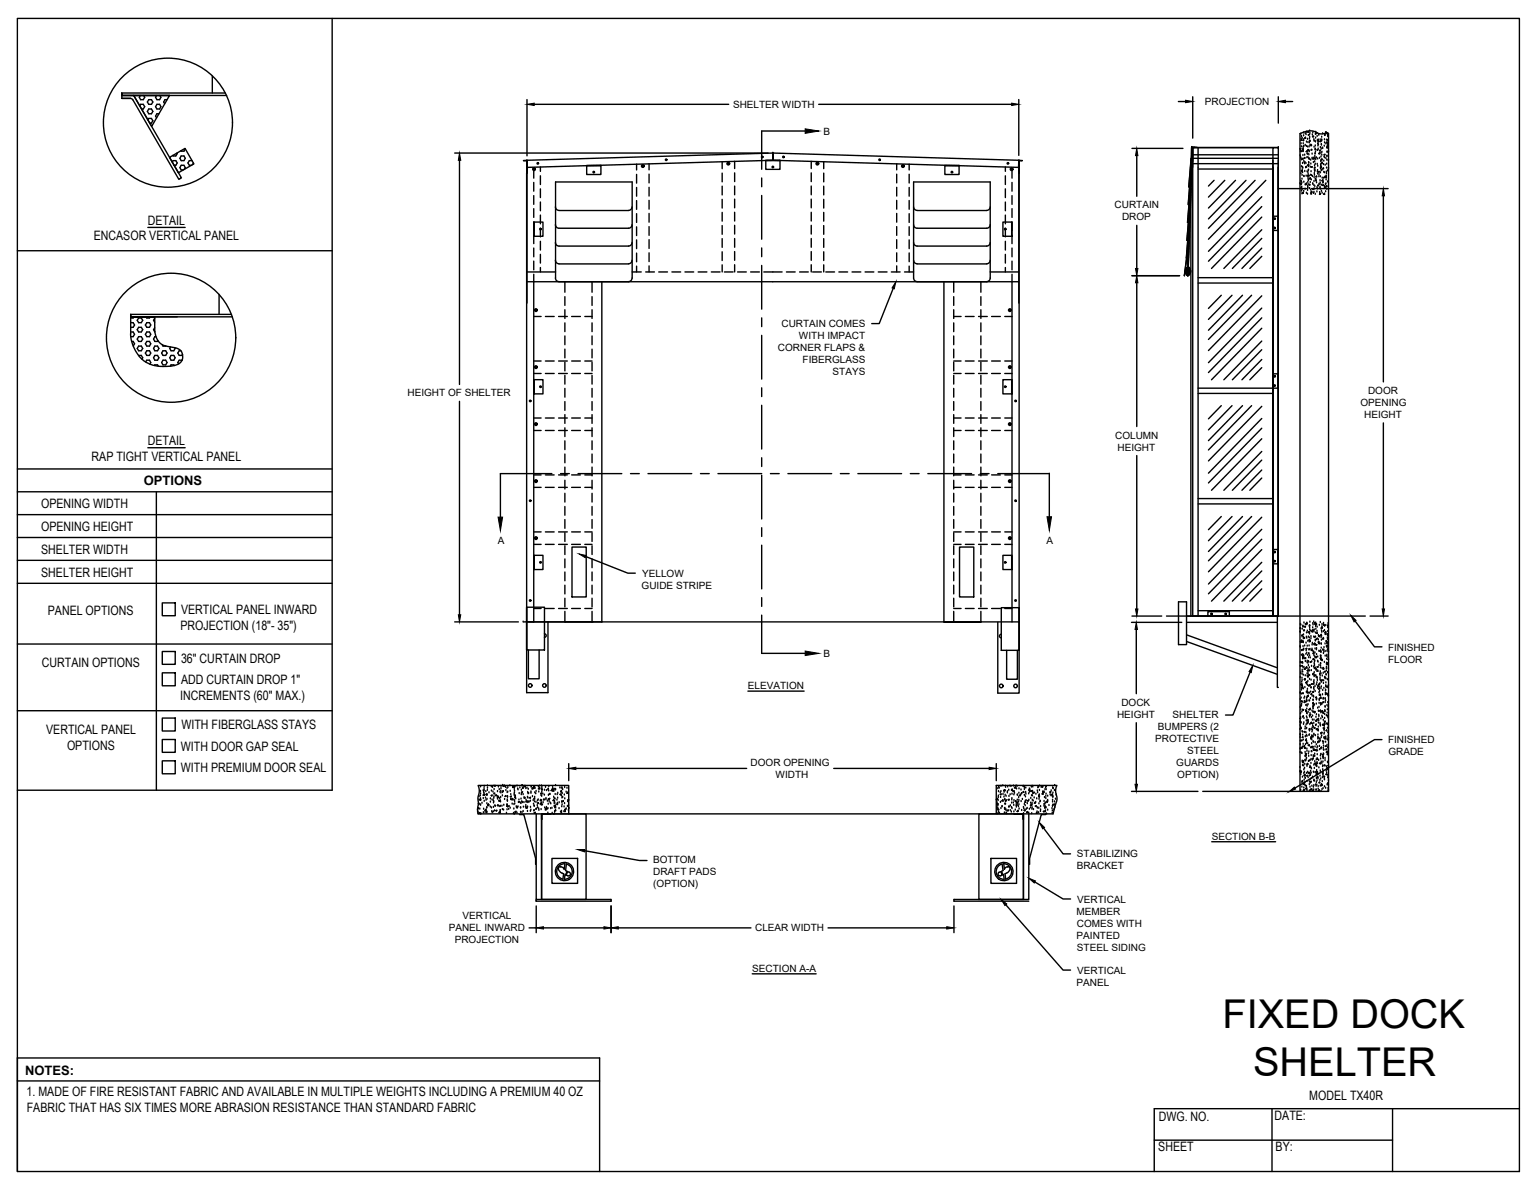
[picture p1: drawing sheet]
<svg xmlns="http://www.w3.org/2000/svg" width="279mm" height="216mm" viewBox="0 0 279 216" stroke-linecap="round" stroke-linejoin="round" font-family="sans-serif">
<defs><g id="words">
<g font-size="7.2">
<text x="221.9" y="186.7">FIXED DOCK</text>
<text x="227.5" y="195.4">SHELTER</text>
</g>
<g font-size="2.4">
<text x="26.8" y="40.8">DETAIL</text>
<text x="17" y="43.6">ENCASOR VERTICAL PANEL</text>
<text x="16.6" y="83.7">RAP TIGHT VERTICAL PANEL</text>
<text x="26.8" y="80.8">DETAIL</text>
<text x="26.1" y="88">OPTIONS</text>
<text x="7.5" y="92.3">OPENING WIDTH</text>
<text x="7.5" y="96.4">OPENING HEIGHT</text>
<text x="7.5" y="100.6">SHELTER WIDTH</text>
<text x="7.5" y="104.7">SHELTER HEIGHT</text>
<text x="8.7" y="111.6">PANEL OPTIONS</text>
<text x="32.9" y="111.5">VERTICAL PANEL INWARD</text>
<text x="32.7" y="114.4">PROJECTION (18&quot;- 35&quot;)</text>
<text x="7.6" y="121.2">CURTAIN OPTIONS</text>
<text x="32.9" y="120.4">36&quot; CURTAIN DROP</text>
<text x="32.9" y="124.2">ADD CURTAIN DROP 1&quot;</text>
<text x="32.7" y="127.1">INCREMENTS (60&quot; MAX.)</text>
<text x="8.4" y="133.3">VERTICAL PANEL</text>
<text x="12.2" y="136.1">OPTIONS</text>
<text x="32.9" y="136.3">WITH DOOR GAP SEAL</text>
<text x="32.9" y="132.5">WITH FIBERGLASS STAYS</text>
<text x="32.9" y="140.2">WITH PREMIUM DOOR SEAL</text>
<text x="4.6" y="195.2">NOTES:</text>
<text x="4.8" y="199.1">1. MADE OF FIRE RESISTANT FABRIC AND AVAILABLE IN MULTIPLE WEIGHTS INCLUDING A PREMIUM 40 OZ</text>
<text x="4.9" y="201.9">FABRIC THAT HAS SIX TIMES MORE ABRASION RESISTANCE THAN STANDARD FABRIC</text>
<text x="210.4" y="203.6">DWG. NO.</text>
<text x="231.4" y="203.4">DATE:</text>
<text x="237.7" y="199.8">MODEL TX40R</text>
<text x="210.3" y="209.1">SHEET</text>
<text x="231.6" y="209">BY:</text>
</g>
<g font-size="1.8">
<text x="133.1" y="19.6">SHELTER WIDTH</text>
<text x="218.8" y="19.1">PROJECTION</text>
<text x="149.5" y="24.5">B</text>
<text x="202.4" y="37.8">CURTAIN</text>
<text x="203.7" y="40">DROP</text>
<text x="141.9" y="59.4">CURTAIN COMES</text>
<text x="141.2" y="63.8">CORNER FLAPS &amp;</text>
<text x="145.1" y="61.6">WITH IMPACT</text>
<text x="145.7" y="66">FIBERGLASS</text>
<text x="74" y="72">HEIGHT OF SHELTER</text>
<text x="151.2" y="68.2">STAYS</text>
<text x="248.4" y="71.5">DOOR</text>
<text x="247" y="73.7">OPENING</text>
<text x="247.6" y="75.9">HEIGHT</text>
<text x="202.5" y="79.6">COLUMN</text>
<text x="202.9" y="81.8">HEIGHT</text>
<text x="90.4" y="98.8">A</text>
<text x="190" y="98.7">A</text>
<text x="116.5" y="106.9">GUIDE STRIPE</text>
<text x="116.6" y="104.8">YELLOW</text>
<text x="149.5" y="119.4">B</text>
<text x="252" y="118.1">FINISHED</text>
<text x="135.8" y="125.1">ELEVATION</text>
<text x="252" y="120.3">FLOOR</text>
<text x="202.8" y="130.3">HEIGHT</text>
<text x="203.6" y="128.1">DOCK</text>
<text x="212.9" y="130.3">SHELTER</text>
<text x="209.7" y="134.7">PROTECTIVE</text>
<text x="210.2" y="132.5">BUMPERS (2</text>
<text x="215.5" y="136.9">STEEL</text>
<text x="252" y="135">FINISHED</text>
<text x="252.1" y="137.1">GRADE</text>
<text x="136.3" y="139.1">DOOR OPENING</text>
<text x="140.8" y="141.3">WIDTH</text>
<text x="213.6" y="139.1">GUARDS</text>
<text x="213.7" y="141.3">OPTION)</text>
<text x="195.5" y="155.7">STABILIZING</text>
<text x="220" y="152.5">SECTION B-B</text>
<text x="118.6" y="156.7">BOTTOM</text>
<text x="118.6" y="158.9">DRAFT PADS</text>
<text x="118.6" y="161.1">(OPTION)</text>
<text x="195.5" y="157.9">BRACKET</text>
<text x="84" y="167">VERTICAL</text>
<text x="195.5" y="166.1">MEMBER</text>
<text x="195.6" y="163.9">VERTICAL</text>
<text x="81.5" y="169.1">PANEL INWARD</text>
<text x="82.5" y="171.3">PROJECTION</text>
<text x="137.1" y="169.1">CLEAR WIDTH</text>
<text x="195.5" y="170.4">PAINTED</text>
<text x="195.5" y="168.3">COMES WITH</text>
<text x="195.5" y="172.6">STEEL SIDING</text>
<text x="136.6" y="176.4">SECTION A-A</text>
<text x="195.5" y="179">PANEL</text>
<text x="195.6" y="176.8">VERTICAL</text>
</g>
</g></defs>
<!-- layer: ANNOTATIONS -->
<g fill="none" stroke="#000" stroke-width=".25">
<path d="M95.7 18.1v10.2M97 18.9h35.3M148.6 18.9h35.1M185 18.1v10.1M213.9 18.4h1.3M216.5 17.6v7.5M232.1 17.6v4.8M233.4 18.4h1.3M82.6 27.8h56.8M83.4 29.1v40.7M205.5 26.9h9.3M206.4 28.3v7.3"/>
<path d="M238.1 34.2h13.9M251.1 35.6v33.7M162.2 52.4l-2.6 6.4h-1.3M205.5 50.1h8.6M206.4 40.9v7.8M206.4 51.4v26M83.4 72.9v38.7M251.1 76.8v33.8M206.4 82.7v27.9M82.6 112.9h11.5M106.3 101l7.7 3.1h1.3M205.4 113h9.1"/>
<path d="M205.5 111.9h5.4M206.3 114.3v11.7M246 112.8l3.5 4.7h1.4M248.7 111.9h3.3M103.3 138.7v3.1M104.5 139.5h31.1M135.8 125.5h10.2M151.4 139.5h28.2M180.9 138.7v3.1M206.3 131.2v11.2M226.9 122l-3.1 7.8h-1.3M250.9 134.3h-1.4l-14.4 8.8"/>
<path d="M106.2 154.5l9.9 1.8h1.4M189.5 150.4l3.5 4.6h1.4M205.4 143.7h12.1M220 152.8h11.6M96.1 168.5h1.2M97.3 164.5v4.9M98.7 168.5h10.9M110.9 164.5v4.9M112.2 168.5h24.1M136.6 176.8h11.6M150.3 168.5h21.6M173.2 164.5v4.9"/>
<path d="M182.6 164.3l10.4 11.8h1.4M187.9 160.1l5.1 3.1h1.4"/>
</g>
<g fill="#000" stroke="#000" stroke-width=".18">
<path d="M95.7 18.9l1.3-.2v.5zM183.7 18.7l1.3 .2-1.3 .3zM215.2 18.2l1.3 .2-1.3 .2zM232.1 18.4l1.3-.2v.4zM83.4 27.8l.3 1.3h-.5zM206.4 26.9l.2 1.4h-.5zM251.1 34.2l.3 1.4h-.5zM162.6 51.2l-.3 1.3-.4-.2zM206.4 50.1l.2 1.3h-.5zM206.1 48.7h.5l-.2 1.4zM83.2 111.6h.5l-.3 1.3zM105.1 100.6l1.3 .3-.2 .4z"/>
<path d="M206.3 113l.2 1.3h-.4zM206.1 110.6h.5l-.2 1.3zM245.2 111.7l1 .9-.4 .3zM250.9 110.6h.5l-.3 1.3zM103.3 139.5l1.2-.2v.4zM179.6 139.3l1.3 .2-1.3 .2zM227.4 120.8l-.2 1.3-.4-.1zM104.9 154.3h1.3l-.1 .4zM188.7 149.3l.9 .9-.3 .3zM206.1 142.4h.4l-.2 1.3zM234 143.8l1-.9 .2 .4zM97.3 168.5l1.4-.2v.4z"/>
<path d="M109.6 168.3l1.3 .2-1.3 .2zM110.9 168.5l1.3-.2v.4zM171.9 168.3l1.3 .2-1.3 .2zM181.8 163.3l1 .8-.4 .3zM186.8 159.5l1.2 .5-.2 .3z"/>
</g>
<!-- layer: SECTION CUTS -->
<g fill="none" stroke="#000" stroke-width=".25">
<path d="M138.3 32.3v1.6M138.3 35.5v7.9M146.2 23.8h-7.9v6.9M138.3 45v1.6M138.3 48.2v7.9M138.3 57.7v1.6M138.3 60.9v7.9M138.3 70.4v1.6M138.3 73.6v7.9M100.2 86h-9.4v7.9M101.8 86h1.6M104.9 86h8"/>
<path d="M114.5 86h1.6M117.6 86h8M127.2 86h1.6M130.3 86h8M138.3 83.1v1.6M138.3 86.3v7.9M138.3 95.8v1.6M138.3 99v7.9M139.9 86h1.6M143 86h8M152.6 86h1.6M155.7 86h8"/>
<path d="M165.3 86h1.6M168.4 86h8M178 86h1.6M181.1 86h9.4M190.5 85.9v7.9M138.3 108.5v1.6M138.3 111.7v6.9h7.9"/>
</g>
<path d="M146.2 23.4l2.5 .4-2.5 .4zM90.4 93.9h.8l-.4 2.5zM190.1 93.8h.8l-.4 2.5zM146.2 118.2l2.5 .4-2.5 .4z" fill="#000" stroke="#000" stroke-width=".18"/>
<!-- layer: TX40R -->
<g fill="none" stroke="#000" stroke-width=".25">
<path d="M95.6 31.4v94.4h3.9v-12.9M95.7 29.2l-.1 2.2zM95.7 29.1h-.7l.7 .1v25.8M95.7 29.1l44.6-1.3 44.7 1.3-.1 1.3-44.6-1.3-44.6 1.3zM96.9 31v1.3M96.9 33.1v1.6M96.9 35.5v1.6M96.9 37.9v1.6M98.1 30.3v.8M98.1 31.9v1.6M98.1 34.3v1.6M98.1 36.7v1.6"/>
<path d="M98.1 39.1v1.5M100.8 37.6a.65 .65 0 0 0 .7 .6h12.6a.68 .68 0 0 0 .6-.6M106.5 30h2.6v1.7h-2.6zM106.5 30.1h2.6M115.6 29.8v1.1M115.6 31.7v1.6M115.6 34v1.6M115.6 36.4v1.6M115.6 38.8v1.6M117.8 29.7v1.1M117.8 31.6v1.6M117.8 34v1.6"/>
<path d="M117.8 36.4v1.6M117.8 38.8v1.5M131.1 29.4v1.2M131.1 31.4v1.6M131.1 33.8v1.6M131.1 36.2v1.6M131.1 38.6v1.6M133.4 29.3v1.3M133.4 31.4v1.6M133.4 33.8v1.6M133.4 36.2v1.5M133.4 38.5v1.6"/>
<path d="M139 29.1h2.6v1.7h-2.6zM139 29.2h2.6M140.3 27.8v1.3zM147.3 29.3v1.3M147.3 31.4v1.6M147.3 33.8v1.6M147.3 36.2v1.5M147.3 38.5v1.6M149.5 29.4v1.2M149.5 31.4v1.6M149.5 33.8v1.6M149.5 36.2v1.6"/>
<path d="M149.5 38.6v1.6M162.8 29.7v1.1M162.8 31.6v1.6M162.8 34v1.6M162.8 36.4v1.6M162.8 38.8v1.5M165.1 29.8v1.1M165.1 31.6v1.6M165.1 34v1.6M165.1 36.4v1.6M165.1 38.8v1.6M165.9 37.6a.65 .65 0 0 0 .6 .6h12.6a.68 .68 0 0 0 .7-.6"/>
<path d="M171.5 30h2.6v1.7h-2.6zM171.5 30.1h2.6M182.5 30.3v.8M182.5 31.9v1.6M182.5 34.3v1.6M182.5 36.7v1.6M182.5 39.1v1.5M183.7 31v1.3M183.7 33.1v1.6M183.7 35.5v1.6M183.7 37.9v1.6M185 29.1h.6l-.6 .1v25.8"/>
<path d="M185 29.2v2.2zM185 31.4v86.7M215.9 38.5l-.4 5.1M216 35.2l-.4 5.2 .4-5.2M216.1 32l-.4 5.1 .5-5.1M216.2 34.2v77.7M216.2 28.8l-.4 5.1 .5-5.1M216.3 26.8l-.7 21 .1 .7M216.3 26.8v2.5l.1-1.2M216.4 26.7l-.1 .1M216.4 26.8h.1M216.4 26.8h.6h-.6"/>
<path d="M216.5 26.8l-.8 21.7M216.5 26.8v2.5M216.5 26.8v85.1M216.5 29.7h15.6M216.5 28.7h15.6M216.5 28.1h15.6M216.7 26.8h.6M217.5 26.8h-1h15.6M217.5 26.8v85.1M217.5 30.7h13.6M217.5 26.8h13.6M220.4 32.7l-1 1.1"/>
<path d="M222.4 32.7l-3 3.1M224.3 32.7l-4.9 5.1M226.2 32.7l-6.8 7.1M227.9 32.7l-8.5 8.7M229.1 35.7l-9.7 9.9M229.1 37.5l-9.7 9.9M229.1 39.4l-9.2 9.3M229.8 32.7l-10.4 10.7M231.1 29.1v82.8v-85.1h1v3.6M231.1 39.3h1v2.5h-1zM232 39.3v2.5M232.1 30.4v81.5v-81.5"/>
<path d="M232.1 29.1v82.8M232.1 34.2h5.1M236 33.3h.1M236 27h.2l-.1 .1zM236 28.3h.1M236.1 27.5h.1M236.1 28.6h.1M236.2 32.9h.1M236.2 24.4h.1M236.2 34.3h.1M236.2 31.5h.1M236.2 28.8h.1"/>
<path d="M236.2 26.1h.1M236.2 25.3h.1M236.2 33.3l.1 .2-.2-.1zM236.2 31h.2l-.1 .1zM236.3 26.6h.1M236.3 33h.1M236.3 34.7h.1M236.3 29h.1M236.3 24.8h.1M236.3 34.2h.1M236.3 30.3h.1M236.3 27.5h.1"/>
<path d="M236.3 25.4v.1h-.1zM236.3 34h.1M236.3 33.3h.1M236.4 32.5h.1M236.4 35.2h.1M236.4 31.8h.1M236.4 34.4h.1M236.4 25.1h.1M236.4 30.8h.1M236.4 31.1h.1M236.5 30.4h.1M236.5 29.7h.1"/>
<path d="M236.5 31.3h.1M236.5 35h.1v.1zM236.5 29h.1M236.5 30.5h.1M236.5 34.9l.1 .2h-.2zM236.5 28.2h.1M236.5 25.5l.2-.1-.1 .1zM236.6 27.5h.1M236.6 28.9h.1M236.6 26.8h.1M236.6 27v.1h-.1zM236.6 26.1h.1"/>
<path d="M236.6 27.4h.1M236.6 26.6h.1M236.6 25.4h.1M236.7 24.7h.1M236.7 24.2h.1M236.7 34.8h.1M236.7 33.1h.1M236.7 32h.1M236.7 29.3h.1M236.7 26.6h.1M236.7 32.1h.1M236.8 29.5l.1-.1v.1z"/>
<path d="M236.8 29.7h.1M236.8 25.1l.2-.2v.2zM236.9 28.2h.1M236.9 31.1h.1M236.9 28.6v.1h-.1zM236.9 34.4h.1M237 24.3h.1M237 33.6h.1M237 26.4h.1M237 33.4h.2l-.1 .1zM237 30.5h.1M237 23.9h.2v.1z"/>
<path d="M237.1 29.7h.1M237.1 24.4h.1M237.1 32h.1M237.1 27.5l.2-.1v.2zM237.2 26.6h.1M237.2 35.1h.1M237.2 33.4h.1M237.2 30.2v.2l-.1-.1zM237.2 25.8h.1M237.3 28.6h.1M237.3 31.2h.1M237.3 27.9l.1-.1v.2z"/>
<path d="M237.4 35.3h.1M237.4 34.6h.1M237.4 25.3h.1M237.4 33.8h.1M237.4 26.7h.1M237.4 33.1h.1M237.4 27.3h.1M237.4 34.2h.1M237.4 34.1h.1M237.4 25.9h.1M237.4 31.3h.1M237.4 28.6h.1"/>
<path d="M237.5 32.4h.1M237.5 31.8v.2h-.1zM237.5 31.7h.1M237.5 33.5h.1M237.5 31h.1M237.5 30.2h.1M237.5 32.7h.1M237.5 24.6h.1M237.5 32.8h.1M237.5 30.1h.1M237.5 27.3h.1M237.5 23.9l.1 .1h-.2z"/>
<path d="M237.5 31.9l.2-.1-.1 .2zM237.6 30.9h.1M237.6 29.5h.1M237.6 29.8v.2h-.2zM237.6 28.8h.1M237.6 28.1h.1M237.6 29.6h.1M237.6 27.4h.1M237.7 26.7h.1M237.7 33.6l.1-.1v.1zM237.7 27.5h.1M237.7 26h.1"/>
<path d="M237.7 32.4l.2-.1v.2zM237.7 25.2h.1M237.7 28.9h.1M237.7 24.5h.1M237.7 25.7h.1M237.7 34.2h.1M237.8 23.8h.1M237.8 25h.1M237.8 24.2h.1M237.8 26.3h.2l-.1 .1zM237.8 25.5v.1h-.1zM237.9 30.4h.1"/>
<path d="M237.9 33.1h.1M238 34.5h.1M238 31.8h.1M238 29.1h.1M238 26.5h.1M238 29.8h.1M238 26.4h.1M238 34.9l.1-.2 .1 .2zM238 31.2h.1M238.1 32.7h.1M238.1 35.1v.1h-.1zM238.1 30.3h.1v.1z"/>
<path d="M238.1 31.9h.1M238.1 26.5h.1M238.1 27.1v.1h-.1zM238.2 28.8h.1M238.2 28h.1M238.3 24.5h.1M238.3 32h.1M238.3 24.9h.1M238.3 34.3h.1v.1zM238.3 33.4h.1M238.3 24.1h.1M238.3 24.8l.2-.1-.1 .1z"/>
<path d="M238.4 28.7h.1M238.4 28.7v.2h-.1zM238.4 29.5h.1M238.5 35.1h.1M238.5 34.4h.1M238.5 33.7h.1M238.5 25.4h.1M238.5 33h.1M238.5 25.6h.1M238.5 34.9h.1M238.6 32.2h.1M238.6 26.7h.1"/>
<path d="M238.6 28.8l.1-.1v.2zM238.6 34.3h.1M238.6 31.5h.1M238.6 30.8h.1M238.6 31.8h.1M238.7 30.1h.1M238.7 31h.1M238.7 29.4h.1M238.7 33.8h.1M238.7 31.1h.1M238.7 28.4h.1M238.7 28.7h.1"/>
<path d="M238.7 25.7h.1M238.7 30.9h.1M238.7 30.4v.1h-.1zM238.7 27.9h.1M238.8 27.2h.1M238.8 27.9h.1M238.8 26.5h.1M238.8 27.1h.1M238.8 35.3h.1M238.8 32.6h.1M238.8 29.8h.1M238.8 24.4h.1"/>
<path d="M238.8 25.8h.1M238.8 27.6h.1M238.8 32.8l.2-.1-.1 .1zM238.8 25.1h.1M238.9 24.4h.1M238.9 24h.1M238.9 29h.1M238.9 32.6h.1M239 24.3h.1M239 28.7h.1M239 33.2h.1M239 24.1h.1"/>
<path d="M239 32v.1h-.1zM239.1 34.8h.1M239.1 34.1h.1M239.1 27.2h.1v.1zM239.1 24.8h.1M239.1 29.8h.1M239.1 25.4l.2-.1v.2zM239.2 31.2h.1M239.2 31h.1M239.2 34.3h.1M239.2 31.6h.1M239.2 30.2h.1"/>
<path d="M239.2 26.1h.1M239.2 28.9h.1M239.3 26.5h.1M239.3 25.7l.1-.1v.2zM239.3 27.1h.1M239.3 33.6l.1 .1h-.2zM239.3 31.2l.2-.1-.1 .2zM239.4 26.3h.1M239.4 24.6h.1M239.4 27.9l.2-.2v.2zM239.4 32.1h.1M239.5 31.7h.1"/>
<path d="M239.5 33.5h.1M239.5 35.3l.1-.1v.1M239.6 27.8h.1M239.6 28.7h.1M239.6 35h.1M239.6 35.2l.1-.1v.2zM239.6 34.2h.1M239.6 33.5h.1M239.6 25.7l.2-.1-.1 .1zM239.6 32.8h.1M239.6 34h.1M239.7 25.4h.1"/>
<path d="M239.7 33.2h.1M239.7 27.2v.2h-.1zM239.7 32.1h.1M239.7 31.4h.1M239.7 26.8h.1M239.7 30.4l.2-.2v.2zM239.7 30.6h.1M239.7 34.3h.1M239.8 29.9h.1M239.8 30.1h.1M239.8 29.2h.1M239.8 29.3h.1"/>
<path d="M239.8 28.5h.1M239.8 27.8h.1M239.9 27.1h.1M239.9 31h.1M239.9 29.6h.1v.1zM239.9 26.2h.1M239.9 26.4h.1M239.9 25.4h.1M239.9 34.7h.1M239.9 25.6h.1M239.9 24.9h.1M239.9 33.6h.1"/>
<path d="M239.9 30.9h.1M240 25.4h.1M240 28.2h.1M240 28.9v.1h-.1zM240 27.6h.1M240 32.8l.2-.2v.3zM240 30.9h.1M240 29h.1M240 35.1h.1M240 32.3h.1M240.1 26.9h.1M240.1 29.6h.1"/>
<path d="M240.1 33.6h.2l-.1 .1zM240.1 24.3h.1M240.1 27h.1M240.2 33.2h.1M240.2 33.1h.1M240.2 32.4h.1M240.3 30.5v.1h-.1zM240.3 29.9h.1M240.3 35.3l.2-.2v.2zM240.3 29.3h.1M240.3 31.3h.1M240.4 28.5h.1"/>
<path d="M240.4 28.1l.1-.1v.2zM240.4 26.5h.1M240.5 25.4h.1M240.5 34.1h.1M240.5 24.6h.1M240.5 33.9h.1M240.5 25.9h.1M240.5 31.4h.1M240.5 28.6h.1M240.5 24.2h.1M240.6 24.6h.1M240.6 32.1v.1h-.1z"/>
<path d="M240.6 30h.1M240.6 32.1h.1M240.6 33.5h.1M240.6 32.1l.2-.1-.1 .1zM240.7 34.8h.1M240.7 34.1h.1M240.7 26.1h.1M240.7 28.8h.1M240.7 33.4h.1M240.7 32.7h.1M240.8 32h.1M240.8 31.2h.1"/>
<path d="M240.8 32.3h.1M240.8 31.5h.1M240.8 30.5h.1M240.8 25.4h.1M240.9 29.8h.1M240.9 26.8h.1M240.9 33.7v.2l-.2-.1zM240.9 29.1h.1M240.9 34.4h.1M240.9 28.4h.1M240.9 27.6h.1M240.9 25.8v.1h-.1z"/>
<path d="M240.9 26.5h.2l-.1 .1zM241 26.9h.1M241 26.2h.1M241 25.5h.1M241 31h.1M241 24.8h.1M241 24.5h.1M241 33h.1M241.1 27.7h.1M241.2 29.1h.1M241.2 27.4v.1M241.2 30.5h.1"/>
<path d="M95.7 51.2h89.3M95.7 49.4h5.2M96.9 40.3h1.7v2.6h-1.7zM96.9 40.3v1.6M96.9 42.7v1.5M96.9 45v1.6M96.9 47.4v1.6M96.9 49.8v63.1M96.9 57.5h1.3M97 40.3v2.6M98.1 41.4v1.6M98.1 43.8v1.6"/>
<path d="M98.1 46.2v1.6M98.1 48.6v.8M99 57.5h1.6M100.8 47.3a.65 .65 0 0 0 .7 .6M100.8 44a.65 .65 0 0 0 .7 .7h12.6a.65 .65 0 0 0 .6-.7M100.8 40.8a.65 .65 0 0 0 .7 .6h12.6a.65 .65 0 0 0 .6-.6M101.4 57.5h1.6M101.5 47.9h12.6M102.6 51.2v1.9M102.6 53.9v1.6M102.6 56.2v1.6M102.6 58.6v1.6"/>
<path d="M103.8 57.5h1.6M106.2 57.5h1.3M107.5 51.2v1.9M107.5 53.9v1.6M107.5 56.2v1.6M107.5 58.6v1.6M109.3 51.2v61.7M114.7 50.5a.65 .65 0 0 1-.6 .6M114.7 47.3a.65 .65 0 0 1-.6 .6M114.8 50.5v-17.5h-13.9l-.1 17.5a.65 .65 0 0 0 .7 .6M114.8 49.4h1.6M115.6 41.2v1.6"/>
<path d="M115.6 43.6v1.5M115.6 46v1.5M115.6 48.3v1.1M117.2 49.4h1.6M117.8 41.1v1.6M117.8 43.5v1.6M117.8 45.9v1.6M117.8 48.3v1.1M119.6 49.4h1.6M122 49.4h1.6M124.4 49.4h1.5M126.7 49.4h1.6"/>
<path d="M129.1 49.4h1.6M131.1 41v1.5M131.1 43.3v1.6M131.1 45.7v1.6M131.1 48.1v1.3M131.5 49.4h1.6M133.4 40.9v1.6M133.4 43.3v1.6M133.4 45.7v1.6M133.4 48.1v1.3M133.9 49.4h1.6M136.3 49.4h1.6"/>
<path d="M138.7 49.4h3.3M142.8 49.4h1.6M145.2 49.4h1.5M147.3 40.9v1.6M147.3 43.3v1.6M147.3 45.7v1.6M147.3 48.1v1.3M147.5 49.4h1.6M149.5 41v1.5M149.5 43.3v1.6M149.5 45.7v1.6M149.5 48.1v1.3"/>
<path d="M149.9 49.4h1.6M152.3 49.4h1.6M154.7 49.4h1.6M157.1 49.4h1.5M159.4 49.4h1.6M161.8 49.4h1.6M162.8 41.1v1.6M162.8 43.5v1.6M162.8 45.9v1.6M162.8 48.3v1.1M164.2 49.4h1.7M165.1 41.2v1.6"/>
<path d="M165.1 43.6v1.5M165.1 45.9v1.6M165.1 48.3v1.1M165.9 40.8a.65 .65 0 0 0 .6 .6h12.6a.65 .65 0 0 0 .7-.6M165.9 44a.65 .65 0 0 0 .6 .7h12.6a.65 .65 0 0 0 .7-.7M165.9 47.3a.65 .65 0 0 0 .6 .6M166.5 51.1a.65 .65 0 0 1-.6-.6v-17.5h13.9v17.5a.65 .65 0 0 1-.7 .6M166.5 47.9h12.6M171.4 51.2v61.7h-76.4M173.1 51.2v1.9M173.1 53.9v1.6M173.1 56.2v1.6"/>
<path d="M173.1 58.6v1.6M173.1 57.5h1.4M175.3 57.5h1.5M177.7 57.5h1.5M178.1 51.2v1.9M178.1 53.9v1.6M178.1 56.2v1.6M178.1 58.6v1.6M179.8 47.3a.65 .65 0 0 1-.7 .6M179.8 49.4h5.2M180 57.5h1.6M182.1 40.3h1.6v2.6h-1.6z"/>
<path d="M182.4 57.5h1.3M182.5 41.4v1.6M182.5 43.8v1.6M182.5 46.2v1.6M182.5 48.6v.8M183.7 40.3v2.6M183.7 40.3v1.6M183.7 42.7v1.5M183.7 45v1.6M183.7 47.4v1.6M183.7 49.8v63.1M215.2 49.3h.1"/>
<path d="M215.2 49.2h.1M215.3 49.7h.1M215.3 48.8h.1M215.3 49h-.1M215.3 49.5h-.1M215.3 49.3h.1M215.3 49.1v.1M215.3 49.6v.1M215.5 43.6h.1M215.6 50.1h.1M215.7 48.5a.92 .92 0 0 0-.1 1.6M215.7 49.3l-.3 .1"/>
<path d="M215.7 49.1l-.3 .1M215.7 49h-.3M215.7 48.8l-.3 .1M215.7 48.7h-.3M215.7 49.5h-.3M215.7 49.6l-.3 .1M215.7 49.8h-.3M215.7 50h-.2M215.7 44.9h.1M215.7 44.9l-.7 5.2zM215.7 48.5a.9 .9 0 0 1-.1 1.6M215.7 48.5a.9 .9 0 0 0-.1 1.6"/>
<path d="M215.7 48.5a.92 .92 0 0 1-.1 1.6M215.8 48.6h.1M215.8 41.7l-.4 5.1 .4-5.1M215.9 48.7h-.1M216 49.8h-.2M216 49.3l-.2 .1M216 49.1l-.2 .1M216 49h-.2M216 48.8l-.2 .1M216 49.5h-.2M216 49.6l-.2 .1M216.1 49.3h.1"/>
<path d="M216.1 49.2h.1M216.1 49h.1M216.1 49.3v.1M216.1 49.5h.1M217.5 51.4h13.6M217.5 50.4h13.6M221.7 53.6l-2.3 2.4M223.7 53.6l-4.3 4.4M225.6 53.6l-6.2 6.4M227.2 53.6l-7.8 8M229.1 55.9l-9.7 9.9M229.1 57.7l-9.7 9.9"/>
<path d="M229.1 53.7l-9.7 9.9M229.1 59.6l-9.2 9.4M229.1 46.5l-2.2 2.2M229.1 45.1l-3.6 3.6M229.1 41.7l-6.9 7M229.1 43.3l-5.4 5.4M96.9 68.9h1.7v2.6h-1.7zM96.9 75.9h1.3M96.9 78.2h1.3M96.9 65.6h1.3M96.9 67.8h1.3M97 68.9v2.6"/>
<path d="M99 75.9h1.6M99 78.2h1.6M99 65.6h1.6M99 67.8h1.6M101.4 75.9h1.6M101.4 78.2h1.6M101.4 65.6h1.6M101.4 67.8h1.6M102.6 61v1.6M102.6 63.4v1.6M102.6 65.8v1.6M102.6 68.2v1.5"/>
<path d="M102.6 70.5v1.6M102.6 72.9v1.6M102.6 75.3v1.6M102.6 77.7v1.6M103.8 75.9h1.6M103.8 78.2h1.6M103.8 65.6h1.6M103.8 67.8h1.6M106.2 75.9h1.3M106.2 78.2h1.3M106.2 65.6h1.3M106.2 67.8h1.3"/>
<path d="M107.5 61v1.6M107.5 63.4v1.6M107.5 65.8v1.6M107.5 68.2v1.5M107.5 70.5v1.6M107.5 72.9v1.6M107.5 75.3v1.6M107.5 77.7v1.6M173.1 61v1.6M173.1 63.4v1.6M173.1 65.8v1.6M173.1 68.2v1.5"/>
<path d="M173.1 70.5v1.6M173.1 72.9v1.6M173.1 75.3v1.6M173.1 77.7v1.6M173.1 75.9h1.4M173.1 78.2h1.4M173.1 65.6h1.4M173.1 67.8h1.4M175.3 75.9h1.5M175.3 78.2h1.5M175.3 65.6h1.5M175.3 67.8h1.5"/>
<path d="M177.7 75.9h1.5M177.7 78.2h1.5M177.7 65.6h1.5M177.7 67.8h1.5M178.1 61v1.6M178.1 63.4v1.6M178.1 65.8v1.6M178.1 68.2v1.5M178.1 70.5v1.6M178.1 72.9v1.6M178.1 75.3v1.6M178.1 77.7v1.6"/>
<path d="M180 75.9h1.6M180 78.2h1.6M180 65.6h1.6M180 67.8h1.6M182.1 68.9h1.6v2.6h-1.6zM182.4 75.9h1.3M182.4 78.2h1.3M182.4 65.6h1.3M182.4 67.8h1.3M183.7 68.9v2.6M217.5 71.4h13.6M217.5 70.5h13.6"/>
<path d="M221.7 73.7l-2.3 2.4M223.7 73.7l-4.3 4.4M225.6 73.7l-6.2 6.3M227.2 73.7l-7.8 8M229.1 61.9l-6.9 7.1M229.1 66.8l-2.2 2.2M229.1 63.5l-5.4 5.5M229.1 65.3l-3.6 3.7M229.1 79.7l-9.2 9.3M229.1 76l-9.7 9.9M229.1 77.8l-9.7 9.9M229.1 73.8l-9.7 9.9"/>
<path d="M231.1 67.9h1v2.6h-1zM232 67.9v2.6M96.9 98.8h1.3M96.9 96.6h1.3M96.9 86.2h1.3M96.9 88.5h1.3M99 98.8h1.6M99 96.6h1.6M99 86.2h1.6M99 88.5h1.6M101.4 98.8h1.6M101.4 96.6h1.6"/>
<path d="M101.4 86.2h1.6M101.4 88.5h1.6M102.6 80.1v1.5M102.6 82.4v1.6M102.6 84.8v1.6M102.6 87.2v1.6M102.6 89.6v1.6M102.6 92v1.6M102.6 94.3v1.6M102.6 96.7v1.6M102.6 99.1v1.6M103.8 98.8h1.6"/>
<path d="M103.8 96.6h1.6M103.8 86.2h1.6M103.8 88.5h1.6M103.8 99.3h2.6v9.1h-2.6zM106.2 98.8h1.3M106.2 96.6h1.3M106.2 86.2h1.3M106.2 88.5h1.3M107.5 80.1v1.5M107.5 82.4v1.6M107.5 84.8v1.6M107.5 87.2v1.6"/>
<path d="M107.5 89.6v1.6M107.5 92v1.6M107.5 94.3v1.6M107.5 96.7v1.6M107.5 99.1v1.6M173.1 80.1v1.5M173.1 82.4v1.6M173.1 84.8v1.6M173.1 87.2v1.6M173.1 89.6v1.6M173.1 92v1.6M173.1 94.3v1.6"/>
<path d="M173.1 96.7v1.6M173.1 99.1v1.6M173.1 98.8h1.4M173.1 96.6h1.4M173.1 86.2h1.4M173.1 88.5h1.4M174.2 99.3h2.6v9.1h-2.6zM175.3 98.8h1.5M175.3 96.6h1.5M175.3 86.2h1.5M175.3 88.5h1.5M177.7 98.8h1.5"/>
<path d="M177.7 96.6h1.5M177.7 86.2h1.5M177.7 88.5h1.5M178.1 80.1v1.5M178.1 82.4v1.6M178.1 84.8v1.6M178.1 87.2v1.6M178.1 89.6v1.6M178.1 92v1.6M178.1 94.3v1.6M178.1 96.7v1.6M178.1 99.1v1.6"/>
<path d="M180 98.8h1.6M180 96.6h1.6M180 86.2h1.6M180 88.5h1.6M182.4 98.8h1.3M182.4 96.6h1.3M182.4 86.2h1.3M182.4 88.5h1.3M217.5 91.5h13.6M217.5 90.5h13.6M221.7 93.8l-2.3 2.4M223.7 93.8l-4.3 4.4"/>
<path d="M225.6 93.8l-6.2 6.3M227.2 93.8l-7.8 8M229.1 96.1l-9.7 9.9M229.1 93.9l-9.7 9.9M229.1 99.8l-9.2 9.4M229.1 97.9l-9.7 9.9M229.1 82l-6.9 7M229.1 86.8l-2.2 2.2M229.1 83.5l-5.4 5.5M229.1 85.3l-3.6 3.7M231.1 99.8h1v2.6h-1zM232 99.8v2.6"/>
<path d="M95.6 110.3h3.2v7.7h-3.2zM95.9 118v5.3h2v-5.3M96.9 100.8h1.7v2.6h-1.7zM96.9 110.5h1.3M97 100.8v2.6M98.8 115.1a.33 .33 0 0 1 .4 .3 .33 .33 0 0 1-.4 .3M99 110.5h1.6M101.4 110.5h1.6M102.6 101.5v1.6M102.6 103.9v1.6M102.6 106.3v1.5M102.6 108.6v1.6"/>
<path d="M102.6 111v1.9M103.8 110.5h1.6M106.2 110.5h1.3M107.5 101.5v1.6M107.5 103.9v1.6M107.5 106.3v1.5M107.5 108.6v1.6M107.5 111v1.9M173.1 101.5v1.6M173.1 103.9v1.6M173.1 106.3v1.5M173.1 108.6v1.6"/>
<path d="M173.1 111v1.9M173.1 110.5h1.4M175.3 110.5h1.5M177.7 110.5h1.5M178.1 111v1.9h-6.7h13.6v13h-3.9v-12.9M178.1 101.5v1.6M178.1 103.9v1.6M178.1 106.3v1.5M178.1 108.6v1.6M180 110.5h1.6M181.8 115.2a.33 .33 0 0 0-.4 .3 .33 .33 0 0 0 .4 .3M181.8 110.3h3.2v7.8h-3.2z"/>
<path d="M182.1 100.8h1.6v2.6h-1.6zM182.4 110.5h1.3M182.8 118.1v5.2h1.9v-5.2M183.7 100.8v2.6M211.8 111.9h36.1M214 109.3h1.4v7.8h-1.4zM215.4 115.3l16.5 6M215.4 113h16.5M215.4 116.5l16.5 5.9M217.5 110.9h13.6M219.3 111.9v-.8h3.9v.8M229.1 106.9l-2.2 2.3"/>
<path d="M229.1 103.7l-5.4 5.5M229.1 105.5l-3.6 3.7M229.1 102.1l-6.9 7.1M231.9 111.9v12.9h.2M236 114.6h.1M236 114l.1 .2h-.1M236 117.4h.1M236 114.6v.1M236.1 116.6h.1M236.1 113.4h.1M236.1 117.5h.1M236.1 114.8h.1"/>
<path d="M236.2 113.5h.1M236.2 116.6l.2-.2v.2zM236.2 116.3l.1-.1v.2zM236.3 119h.1M236.3 118.1h.1M236.3 115.4l.2-.1-.1 .1zM236.4 115.6h.1M236.4 114.2h.1M236.5 119l.1-.1 .1 .2zM236.5 119.6h.1M236.5 119.3h.1M236.5 116.6h.1"/>
<path d="M236.5 118.9h.1M236.5 119.7h.1M236.5 113.8h.1M236.5 118.1h.1M236.5 113.7h.1M236.6 117.4h.1M236.6 119.4l.1-.1v.1zM236.6 116.7h.1M236.6 116.5h.1M236.6 116h.1M236.6 117.8v.2h-.1zM236.6 115.3h.1"/>
<path d="M236.6 115.8h.1M236.7 114.6h.1M236.7 117.9h.1M236.7 113.8h.1M236.7 113.1h.1M236.8 114.5h.1M236.8 115.9h.1M236.9 117.3h.1M236.9 113.8l.1-.1v.2zM236.9 119.5v.1h-.1zM237 113.4h.1M237 119.6h.1"/>
<path d="M237.1 118.8h.1M237.1 117.8l.1-.1v.2zM237.1 116.8h.1M237.1 118.2h.1M237.2 115.7h.1M237.2 114.9h.1M237.2 113.4h.1M237.2 118.6h.1M237.2 115.9h.1M237.3 113.2h.1M237.3 113.1v.1h-.1zM237.3 117.3h.1"/>
<path d="M237.3 114.6h.1M237.4 119h.1M237.4 116.4h.1M237.5 115.7h.1M237.6 119.4h.1M237.6 114.7v.2h-.1zM237.6 118.7h.1M237.6 116.2h.2l-.1 .1zM237.6 118h.1M237.7 117.3h.1M237.7 118h.1M237.7 116.6h.1"/>
<path d="M237.7 113.7h.1M237.7 115.8h.1M237.7 115.1h.1M237.7 114.9h.1M237.7 119.1h.1M237.8 114.4h.1M237.8 114.1h.1M237.8 116.4h.1M237.8 113.6h.1M237.8 113.7h.1M237.8 113h.1M237.8 117.9h.1"/>
<path d="M237.9 119.5h.1M237.9 116.4v.1h-.1zM238 114.6h.1M238 115.6h.1M238 116h.1M238.1 114.7l.2-.1v.1zM238.2 118v.1h-.1zM238.2 117.9h.1M238.2 117.1h.1M238.2 114.5l.2-.2v.2zM238.3 116.8h.1M238.3 118.2h.1"/>
<path d="M238.3 114h.1M238.3 113.2h.1M238.4 113.5h.1M238.4 118.7l.1-.1v.1zM238.4 118.6h.1M238.5 119.6v.1h-.1zM238.5 118.4h.1M238.5 115.7h.1M238.5 112.9h.1M238.5 116.9l.2-.1v.2zM238.5 114.7h.1M238.5 119.1h.1"/>
<path d="M238.6 119.8h.1M238.6 117.1h.1M238.6 114.4h.1M238.7 113.1h.1v.1zM238.7 120h.1M238.7 115.7h.1M238.7 119.3h.1M238.7 118.6h.1M238.7 117.8h.1M238.8 117h.1M238.8 117.1h.1M238.8 116.2h.1"/>
<path d="M238.8 119.4l.2-.2v.2zM238.8 116.4h.1M238.8 113.2v.2h-.1zM238.8 115.7h.1M238.8 115h.1M238.8 113.8h.1M238.9 113.1h.1M238.9 114.3h.1M238.9 113.5h.1M238.9 117.1l.2-.1-.1 .2zM239 118h.1M239 117.8h.1"/>
<path d="M239 118.9h.1M239 116.1h.1M239 113.4h.1M239.1 114.6h.1M239.1 113.9h.1M239.1 114.9v.1h-.1zM239.1 116h.1M239.2 119.3h.1M239.3 116.2h.1M239.4 115.4h.1M239.4 116.9h.1M239.4 116.5v.1h-.1z"/>
<path d="M239.4 115.5h.2l-.1 .1zM239.4 118.3h.1M239.5 113.5h.1M239.6 116.9h.1M239.7 119.5h.1v.1zM239.7 113h.1M239.7 119.1h.1M239.7 118.1v.1h-.1zM239.8 118.2h.1M239.8 115.4h.1M239.8 119.8h.1M239.8 119.2h.1"/>
<path d="M239.8 119.1h.1M239.8 118.4h.1M239.8 115.8h.1M239.8 119.6h.1M239.8 116.9h.1M239.8 114.2h.1M239.9 117.7h.1M239.9 117h.1M239.9 115.3h.1M239.9 116.2h.1M239.9 115.5h.1M239.9 114.6h.1"/>
<path d="M239.9 114l.2-.1v.1zM240 114.8h.1M240 114.1h.1M240 113.8h.1M240 113.4h.1M240 119.7v.2l-.1-.1zM240 120h.1M240.1 116.1h.1M240.1 118h.1M240.2 118l.1-.1v.1zM240.3 114.7h.1M240.3 118.7h.1"/>
<path d="M240.3 115.9h.1M240.3 116.1h.1M240.3 113.2h.1M240.3 118.4h.1M240.3 113.4l.1 .1h-.1zM240.4 117.6h.1M240.5 114.5h.1M240.5 113.7h.1M240.5 114.9l.2-.2v.2zM240.6 116.9h.1M240.6 119.1h.1M240.6 118.3h.1"/>
<path d="M240.7 115v.1h-.1zM240.7 113.6h.1M240.7 115.2h.1M240.7 116.4l.2-.1-.1 .2zM240.9 119.7h.1M240.9 119.2h.1M240.9 119h.1M240.9 117.5h.1M240.9 118.3h.1M240.9 116.8h.1M241 116.8h.1M241 116.6v.2h-.1z"/>
<path d="M241 117.1v.2h-.2zM241 115.8h.1M241 116.1h.1M241 118h.1M241 115.2h.1M241 115.4h.1M241 113.6h.1M241 114.7h.1M241.1 114h.1M241.1 119.4h.1M241.1 116.7h.1M241.1 113.2h.1"/>
<path d="M241.1 113.9h.1M241.2 118.3h.1M241.2 118.3v.1M241.2 119.6l-.1 .2h.1M236 132.5h.1M236 136h.1M236 139.4h.1M236 133.3v.1M236 130.5l.1-.1v.1h-.1M236 140l.1-.1-.1 .1M236 136.6h.1M236 133.9h.1"/>
<path d="M236 131.2h.1M236.1 131.8h.1M236.1 135.2h.1M236.1 125.9h.1M236.1 127h.1M236.1 128.5h.1M236.1 125.7h.1M236.1 123h.1M236.1 120.9h.1v.1zM236.1 131h.1M236.1 134.6h.1M236.1 120.3h.1"/>
<path d="M236.1 130.3h.1M236.1 129.6h.1M236.1 136h.1M236.1 132.1h.1M236.1 122.3h.1M236.2 128.9h.1M236.2 131.3h.1M236.2 128.2h.1M236.2 122h.1M236.2 135.9l.1-.2 .1 .2zM236.2 127.4h.1M236.2 131.2h.1"/>
<path d="M236.2 126.7h.1M236.2 132.1v.2h-.1zM236.2 134.5l.2-.1-.1 .1zM236.3 126h.1M236.3 136.7h.1M236.3 128.2h.1M236.3 124.2v.1h-.1zM236.3 125.3h.1M236.3 127.4h.1M236.3 120.4h.1M236.3 124.9l.1-.1v.2zM236.3 124.6h.1"/>
<path d="M236.3 127.9h.1M236.3 123.9h.1M236.3 129.3h.1M236.4 123.1h.1M236.4 124.3h.1M236.4 136.8h.1M236.4 122.4h.1M236.4 132.8h.1M236.4 123.5h.1M236.4 121.7h.1M236.4 138.2h.1M236.4 121h.1"/>
<path d="M236.4 124.6h.1M236.5 120.3h.1M236.5 138.4h.1M236.5 135.7h.1M236.5 139h.1M236.5 132.9h.1M236.5 130.2h.1M236.5 127.5h.1M236.5 124.8h.1M236.5 138.3l.1-.1 .1 .1zM236.5 138.4h.1v.1zM236.5 138.3h.1"/>
<path d="M236.5 128.9h.1M236.5 120.4h.1M236.5 133.5h.1M236.5 122h.1M236.5 133.8v.1h-.1zM236.5 128.9l.2-.1-.1 .2zM236.6 121.2h.1M236.6 125.8v.1h-.1zM236.6 135.1h.1M236.6 134.4h.1M236.6 122.6h.1M236.6 125.1h.1"/>
<path d="M236.6 130.1h.1M236.6 131.5h.1M236.7 139.1h.1M236.7 139.8h.1M236.7 131.3h.1M236.7 130.5h.1M236.7 121.2h.1M236.7 126.8h.1M236.7 132.9l.2-.1v.1zM236.8 135.7h.1M236.8 123.3h.2l-.1 .1zM236.8 127.4h.1"/>
<path d="M236.8 135.4v.1h-.1zM236.8 139.5h.1M236.8 135.9h.1M236.9 126.6h.1M236.9 123.5h.1M236.9 138.8h.1M236.9 127.4v.2h-.1zM236.9 138.1h.1M236.9 124.8h.1M236.9 137.4h.1M236.9 132.4h.1M236.9 136.6h.1"/>
<path d="M236.9 121.3l.1 .2h-.2zM237 132h.1M237 122.7h.1M237 133.8h.1M237 135.9h.1M237 120.1h.1M237 136.9l.2-.1-.1 .1zM237 135.2h.1M237 134.5h.1M237 138.2h.1M237 129.1h.1M237 124l.2-.2v.2z"/>
<path d="M237 127.3h.2v.1zM237.1 137.4h.1M237.1 128.1h.1M237.1 133.1h.1M237.1 132.3h.1M237.1 138h.1M237.1 137v.1h-.1zM237.1 131.6h.1M237.2 130.9h.1M237.2 134.3h.1M237.2 133.5h.1M237.2 125.7h.1"/>
<path d="M237.2 129v.2h-.1zM237.2 130.2h.1M237.2 124.2h.1M237.2 127.1h.1M237.2 137.7h.1M237.2 135h.1M237.2 129.5h.1M237.2 134.6h.1M237.2 132.2h.1M237.2 126.8h.1M237.2 124.1h.1M237.2 121.1v.1h-.1z"/>
<path d="M237.2 128.8h.1M237.2 121.3h.1M237.3 128h.1M237.3 136h.1M237.3 127.3h.1M237.3 138.9h.1M237.3 130.4h.1M237.3 139.1h.1M237.3 136.4h.1M237.3 133.7h.1M237.3 131.3h.1v.1zM237.3 129.6h.1"/>
<path d="M237.3 120.3h.1M237.3 122.4h.1M237.3 131h.1M237.3 128.2h.1M237.3 125.5h.1M237.3 126.6h.1M237.3 122.8h.1M237.3 120.1h.1M237.3 121.8l.2-.1-.1 .2zM237.3 125.9h.1M237.3 131.3h.1M237.3 126.4l.2-.2v.2z"/>
<path d="M237.4 125.2h.1M237.4 124.4h.1M237.4 126.5h.1M237.4 135h.1M237.4 125.7h.1M237.4 138.6v.2l-.1-.1zM237.4 123.7h.1M237.4 123h.1M237.4 120.4h.1M237.5 122.3h.1M237.5 128h.1M237.5 130.7v.1h-.1z"/>
<path d="M237.5 121.6h.1M237.5 129.3h.1M237.5 131.1h.1M237.5 122.6h.1M237.5 122.7v.1h-.1zM237.5 135.3h.2l-.1 .1zM237.5 120.9h.1M237.5 121.8h.1M237.5 136.9h.1M237.6 120.1h.1M237.6 138.3h.1M237.6 125.8l.1-.1v.1z"/>
<path d="M237.6 137.3h.1M237.6 124.6h.1M237.6 136.5h.1M237.6 128.9l.2-.2v.2zM237.6 127.3h.1M237.6 133.5h.1M237.7 132.4l.1-.1v.1zM237.7 121.3h.1M237.7 138.2h.1M237.7 133.4h.1M237.7 135.4h.1M237.7 132.7h.1"/>
<path d="M237.7 130h.1M237.7 123.4h.1M237.7 122.7h.1M237.7 127.3h.1M237.7 124.5h.1M237.7 121.8h.1M237.7 139.3h.2l-.1 .1zM237.8 130.2h.1M237.8 131.6h.1M237.8 124.3v.2l-.1-.1zM237.8 129.8l.2-.1-.1 .1zM237.8 129.6h.1"/>
<path d="M237.8 139.1h.1M237.8 138.1h.1M237.8 120.2h.2v.1zM237.9 128.8h.1M237.9 126.9h.1M238 139.3h.1M238 134.2h.1M238 125.7h.1M238 135.8h.1M238 124.9h.1M238 138.6h.1M238 137.9h.1"/>
<path d="M238 123.5h.1M238 137.2h.1M238 133.8l.2-.1-.1 .1zM238.1 136.5h.1M238.1 121.8h.1M238.1 132.4h.1M238.1 133.9v.1h-.1zM238.1 139.6h.1M238.1 130.3h.1M238.1 131.1v.2h-.2zM238.1 124.2l.1-.1v.2zM238.1 135.8h.1"/>
<path d="M238.1 121h.1M238.1 133.8h.1M238.1 125.9v.2h-.1zM238.1 135h.1M238.1 134.3h.1M238.1 120.2h.1M238.2 133.6h.1M238.2 136.5h.1M238.2 132.9h.1M238.2 135.7h.1M238.2 129.1h.1M238.2 133.8l.2-.2v.2z"/>
<path d="M238.2 126.4h.1M238.2 132.2h.1M238.3 131.5h.1M238.3 138h.1M238.3 135.6l.1-.1v.2zM238.3 130.7h.1M238.3 132.6h.1M238.3 137.7h.1v.1zM238.3 130h.1M238.3 131.8h.1M238.3 122.5h.1M238.3 125.8h.1"/>
<path d="M238.3 128.2l.2-.1-.1 .2zM238.3 129.3h.1M238.4 128.6h.1M238.4 127.1h.1M238.4 127.9h.1M238.4 134.7h.1M238.4 128.7h.1M238.4 136.1h.1M238.4 137.2h.1M238.4 127.6v.1h-.1zM238.4 126.4h.1M238.4 122.4h.1"/>
<path d="M238.4 137.5h.1M238.5 125.7h.1M238.5 134.8h.1M238.5 132h.1M238.5 129.3h.1M238.5 125h.1M238.5 126.6h.1M238.5 123.8h.1M238.5 121.1h.1M238.5 136.2l.2-.1v.1zM238.5 124.3h.1M238.5 131.3h.1"/>
<path d="M238.5 133.3h.1M238.5 124.8h.1M238.5 138.9h.1M238.5 123.6h.1M238.5 124h.1M238.5 136.2h.1M238.5 133.5h.1M238.5 130.7h.1M238.5 128h.1M238.6 122.9h.1M238.6 125.3h.1M238.6 122.6h.1"/>
<path d="M238.6 132.2l.1-.1v.2zM238.6 122.1h.1M238.6 120.5h.1M238.6 121.4h.1M238.6 139.5h.1M238.6 128h.1M238.6 122.6h.2l-.1 .1zM238.6 120.7h.1M238.6 138.7h.1M238.6 120.9h.1M238.7 129.5h.1M238.7 120.1h.1"/>
<path d="M238.7 129.4h.1M238.7 121.3l.1-.1v.1zM238.7 137.1v.2h-.2zM238.7 136.9h.1M238.7 138.3h.1M238.7 129.2v.1h-.1zM238.7 135.6h.1M238.7 124.7h.1M238.8 134.9h.1M238.8 125.6h.1M238.8 133.6h.1M238.8 136.2l.2-.1-.1 .1z"/>
<path d="M238.8 131.7h.1M238.8 126.6h.2v.1zM238.9 121.3h.1M238.9 131h.1M238.9 121.7h.1M238.9 122.7h.1M238.9 130.2h.1M238.9 138.5l-.1 .2h.2l-.1-.2M239 131.6h.1M239 138.8v.1h-.2zM239 136.4h.1M239 127.8h.1"/>
<path d="M239 139.2h.1M239 138h.1M239 135.2h.1M239 132.5h.1M239 127.1h.1M239 129.8h.1M239 127h.1M239 124.3h.1M239 121.6h.1M239 130.8v.1h-.1zM239 139.9h.1M239 126.9h.1"/>
<path d="M239.1 122.8v.2h-.1zM239.1 139.2h.1M239.1 124h.1M239.1 130.6h.1v.1zM239.1 138.5h.1M239.1 132.5h.1M239.1 135.8h.1M239.1 137.8h.1M239.1 123.2h.1M239.1 137h.1M239.1 121.1l.2-.1-.1 .2zM239.2 123.5h.1"/>
<path d="M239.2 136.3h.1M239.2 138.7h.1M239.2 135.6h.1M239.2 137.9h.1M239.2 120.1h.1M239.2 124.9h.1M239.2 134.9h.1M239.2 128.6h.1M239.2 132.5h.1M239.2 121.7l.1 .2h-.2zM239.2 134.2h.1M239.2 133.9h.1"/>
<path d="M239.2 124.6l.2-.1v.1zM239.3 133.5h.1M239.3 134.8h.1M239.3 120.2h.1M239.3 132.7h.1M239.3 132.4v.1h-.1zM239.3 132h.1M239.3 134h.1M239.3 124.7h.1M239.3 134.6h.2l-.1 .1zM239.4 131.3h.1M239.4 129.1h.1"/>
<path d="M239.4 124.3l.1-.2v.2zM239.4 130.6h.1M239.4 125.1l.1-.1v.1zM239.4 138.1h.1M239.4 129.9h.1M239.4 130.9h.1M239.4 129.2h.1M239.4 139.4h.1M239.4 130.1h.1M239.5 128.4h.1M239.5 120.8h.1M239.5 125.8h.1"/>
<path d="M239.5 127.7h.1M239.5 127.2h.1M239.5 127h.1M239.5 134.7h.1M239.5 126.3h.1M239.5 135.5h.1M239.6 125.6h.1M239.6 126.2h.1M239.6 136.1h.1M239.6 138.6h.1v.1zM239.6 124.9h.1M239.6 122.5h.1"/>
<path d="M239.6 134v.2h-.1zM239.6 129.1l.2-.1-.1 .1zM239.6 124.1h.1M239.6 123.4h.1M239.6 123.1h.1M239.6 131.4h.1M239.6 126.1l.1 .1h-.2zM239.7 122.7h.1M239.7 131.6h.1M239.7 122.3h.1M239.7 122h.1M239.7 140h.1"/>
<path d="M239.7 137.3h.1M239.7 134.5h.1M239.7 131.8h.1M239.7 121.3h.1M239.7 120.5h.1M239.7 129.1h.1M239.7 126.4h.1M239.7 123.6h.1M239.7 120.9h.1M239.8 120.5h.1M239.8 137.8h.1M239.8 128h.1"/>
<path d="M239.8 137.1h.1M239.8 127.7h.1M239.8 129.4h.1M239.8 138.7h.1M239.8 136h.1M239.8 133.3h.1M239.8 130.5h.1M239.8 126.6v.2h-.2zM239.8 137h.1M239.8 127.8h.1M239.8 125.1h.1M239.8 122.3h.1"/>
<path d="M239.8 133.1l.2-.1-.1 .1zM239.9 133.9h.1M239.9 138.4h.1M239.9 124.7h.1M239.9 133.2h.1M239.9 123.9h.1M239.9 135.7v.1h-.1zM239.9 123.5l.2-.1-.1 .2zM239.9 133.6h.1M240 127.7v.1h-.1zM240 138.6h.1M240 130h.1"/>
<path d="M240 129.3h.1M240 121.4h.1M240.1 122.7h.1M240.1 130.3h.1M240.1 126.2h.1M240.1 131.7h.1M240.1 137.4l.1-.1v.1zM240.1 129v.2h-.2zM240.1 137.1l.1-.1v.1zM240.1 134.7h.1M240.1 139.2h.1M240.1 139.8h.1"/>
<path d="M240.1 125.4h.1M240.1 127.5l.2-.1-.1 .2zM240.2 139h.1M240.2 138.3h.1M240.2 137.6h.1M240.2 127h.1M240.2 122.3h.1M240.2 137.8h.1M240.2 135h.1M240.2 136.9h.1M240.2 130.8h.1M240.2 121.5h.1"/>
<path d="M240.2 135.9h.1M240.2 132.3h.1M240.2 129.6h.1M240.2 126.8h.1M240.3 136.2h.1M240.3 124.1h.1M240.3 121.4h.1M240.3 129.3v.2l-.1-.1zM240.3 135.5h.1M240.3 134.7h.1M240.3 137h.1M240.3 123.6h.1"/>
<path d="M240.3 121.3v.2h-.1zM240.3 134h.1M240.3 126.9h.1M240.3 125h.1M240.4 133.3h.1M240.4 132.5h.1M240.4 131.5v.2h-.2zM240.4 131.5l.1-.1v.2zM240.4 132.6h.1M240.4 131.9h.1M240.4 133.9h.1M240.4 133.1h.1"/>
<path d="M240.4 120.3h.1M240.4 121.9h.2l-.1 .1zM240.5 131.2h.1M240.5 132.3h.1M240.5 130.5h.1M240.5 123h.1M240.5 129.7h.1M240.5 129.2h.1M240.5 138.9v.1h-.1zM240.5 129h.1M240.6 128.3h.1M240.6 137.7h.1"/>
<path d="M240.6 129.2h.1M240.6 138.1h.1M240.6 130.9v.2h-.1zM240.6 127.6h.1M240.6 128.4h.1M240.6 126.9h.1M240.6 123v.1h-.1zM240.6 135.5l.2-.1-.1 .2zM240.6 126.2h.1M240.6 125.9h.1M240.6 125.4h.1M240.6 127.2h.1"/>
<path d="M240.7 125.3h.1M240.7 134.8h.1M240.7 133.9v.3l-.2-.1zM240.7 125.9h.1v.1zM240.7 124.7h.1M240.7 133.8h.1M240.7 124.5h.1M240.7 124h.1M240.7 136.2h.1M240.7 123.3h.1M240.7 122.6h.1M240.7 122.5h.1"/>
<path d="M240.8 121.8h.1M240.8 139.2h.1M240.8 129.9h.1M240.8 121.4h.1M240.8 131.4h.1M240.8 121.1h.1M240.8 120.6h.1M240.8 120.4h.1M240.9 132.5v.2h-.2zM240.9 139.5l.1-.1v.2zM240.9 136.1h.1M240.9 120.6h.1"/>
<path d="M240.9 124.6v.1h-.1zM240.9 129.9h.1v.1zM240.9 135.3h.1M240.9 126h.1M240.9 128.1h.1M240.9 129.5h.1M240.9 136.4l.1 .2h-.2zM240.9 120.4l.2-.1-.1 .2zM241 139.8h.1M241 137.1h.1M241 134.3h.1M241 137h.1"/>
<path d="M241 131.6h.1M241 128.9h.1M241 126.2h.1M241 132.2h.1M241 138.4h.1M241 123.4h.1M241 120.7h.1M241 131.5h.1M241 122.2h.1M241 124.8h.1M241 138.5h.1M241 135.8h.1"/>
<path d="M241.1 133.1h.1M241.1 130.3h.1M241.1 127.6h.1M241.1 124.9h.1M241.1 133.7h.1M241.1 122.1h.1M241.1 128.4h.1M241.1 136.9h.1M241.2 127.6h.1M241.2 121.4h.1M241.2 134.2v.1h-.2zM241.2 124.4h.1"/>
<path d="M241.2 126.2l-.1 .1h.1M241.2 138.9l-.1 .1h.1M241.2 133.9v.1M86.7 146.9v.1M86.8 147.5h.1M86.8 142.6h16.5v5.2h-16.5l-.1-.6 .1-1.2v-1.3a2.76 2.76 0 0 0 0-2.1zM86.8 145.9l.1-.1 .1 .2h-.2M86.9 146.8h.1M87 145.3h.1M87 147.7h.1M87 144.7h.1M87.1 147.7h.1"/>
<path d="M87.1 146.9h.1M87.1 145.2h.2l-.1 .1zM87.1 146.1h.1M87.2 145.3h.1M87.2 147.8l.1-.1v.1M87.2 144.5h.1M87.2 143.7h.1M87.2 145h.1M87.2 142.9h.1M87.2 144.1h.1M87.2 146.2h.1M87.3 147.8h.1"/>
<path d="M87.5 145.9h.1M87.7 143.5l.2-.1-.1 .2zM87.7 145h.1M87.8 147.6h.1M87.8 146.9h.1M87.8 143.9h.1M87.9 144.1h.1M87.9 143.2h.1M87.9 145.5h.1M87.9 142.8h.1M87.9 144.2v.2h-.2zM88 147.2l.2-.2v.2z"/>
<path d="M88.1 147.5h.1M88.1 144.9h.1M88.2 143.7h.1M88.2 145.3h.1M88.3 147.6h.1M88.3 144.2v.1h-.1zM88.3 146.7h.1M88.4 147.5h.1M88.4 145.9h.1M88.4 146.6h.1M88.4 144.4h.1M88.4 145.1h.1"/>
<path d="M88.4 144.3h.1M88.5 143.5h.1M88.5 142.7h.1M88.5 143.1h.1M88.5 146.3h.1M88.6 146.2l.2-.1-.1 .2zM88.7 146v.1h-.1zM88.8 144h.1M89 146.5h.1M89 145.6h.1M89 145.1h.1M89.2 144.4h.1v.1z"/>
<path d="M89.2 142.9h.1M89.2 146.7h.1M89.2 143.6h.1M89.3 147.4h.1M89.3 145.2h.1M89.4 147.6h.1M89.4 143h.1M89.5 143.8h.1M89.5 145.4h.1M89.6 147.4h.1M89.6 146.6h.1M89.6 145.8h.1"/>
<path d="M89.6 142.6h.1M89.6 142.6h.2M89.6 145h.1M89.6 145.6h.1M89.7 144.2h.1M89.7 144.7h.1M89.7 143.4h.1M89.7 142.7l.2-.1v.2zM89.8 147.2h.1M89.8 144.2h.1M89.8 146.3h.1M89.9 146.4h.1"/>
<path d="M90 147.2l.2-.1-.1 .2zM90.1 144.3v.2h-.1zM90.3 144.6h.1M90.3 144.8l.2-.2v.2zM90.3 143.7h.1M90.3 145.1h.1M90.4 146.1v.2h-.1zM90.5 142.9h.1M90.6 145.5h.1M90.6 145.4h.2l-.1 .1zM90.6 146.5h.1M90.6 143.4h.1"/>
<path d="M90.7 147.6h.1M90.7 145h.1M90.8 143.9h.1M90.8 147.2h.1M90.8 147.4v.2h-.2zM90.8 145.4h.1M90.8 146.4h.1M90.9 145.6h.1M90.9 144.8h.1M90.9 143.7h.1M90.9 144h.1M91 143.2h.1"/>
<path d="M91 142.8h.1M91.1 146.4h.1M91.2 144.5h.1M91.2 147h.1M91.2 143.9h.1M91.2 143.7l.2-.1-.1 .1zM91.3 142.6h.1M91.4 147.1h.1M91.5 146.2h.1M91.5 142.6v.2h-.1zM91.6 142.7h.1M91.6 145.2h.1"/>
<path d="M91.8 143h.1M91.8 144.5v.1h-.1zM91.8 143.6h.1M91.9 147.7h.1M92 146.2h.1M92 146.4l.1-.1 .1 .2M92 146.4l.2 .1M92.1 147h.1M92.1 146.1h.1M92.1 143.2h.1M92.1 146.4l.1-.1v.2M92.1 146.2h.1"/>
<path d="M92.1 143.9h.1M92.1 145.2h.1M92.1 145.4h.1M92.1 145.5h.1M92.1 144.6h.1M92.1 144.8h.1M92.2 143.8h.1M92.2 143h.1M92.4 147h.1M92.4 146.5h.1M92.6 142.7h.1M92.6 146.7h.1"/>
<path d="M92.6 143.7h.1M92.6 144.7l.2-.1v.1zM92.7 145.2h.1M92.7 144.3h.1M92.9 145.2l.2-.2v.2zM92.9 145.2h.1M93 146h.1M93.1 143h.1M93.2 142.8v.1h-.1zM93.2 147.7h.1M93.2 142.9l.2-.1v.2zM93.3 147.7h.1"/>
<path d="M93.3 146.9h.1M93.3 146.1h.1M93.3 145.3h.1M93.3 144.2h.1M93.4 144.5h.1M93.4 143.3h.1M93.4 144h.1M93.4 147.8h.1M93.4 143.7h.1M93.4 142.9h.1M93.4 145.5h.1M93.5 146h.1"/>
<path d="M93.5 142.9h.1M93.5 147.4l.2-.1-.1 .2zM93.6 147.6h.1M93.6 144.5h.1M93.6 144.6v.2h-.2zM93.6 145.1h.1M93.7 146.5h.1M93.9 147.6h.1M93.9 142.7h.1M93.9 146.8h.1M93.9 146.5v.1h-.1zM94 143.3h.1"/>
<path d="M94 146.5h.1M94 143.4h.1M94.1 145.6h.2l-.1 .1zM94.2 145.3h.1M94.3 144.1h.1M94.3 147.9h.8l2.1 8v1.1M94.4 143.1h.1M94.5 146.7h.1M94.5 145.8h.1M94.5 147.5h.1M94.6 145.9h.1M94.6 145.1h.1"/>
<path d="M94.6 144.3h.1M94.7 143.5h.1M94.7 142.7h.1M94.7 144h.1M94.7 143.9l.2-.1-.1 .1zM94.7 145.6h.1M94.8 147.5h.1M94.9 145.7h.1M94.9 142.7h.1M94.9 143.2h.1M95 142.9v.2h-.2zM95 147.4h.1"/>
<path d="M95 144.3h.1M95 146.6h.1M95.1 145.7h.1M95.1 144.8h.1M95.2 142.8h.1M95.2 144.9l.1-.1v.1zM95.3 142.6l.1 .3-.3-.1zM95.4 146.6h.1M95.5 146.3h.1M95.5 143.2h.1M95.5 145.6l.2-.2v.2zM95.5 145.3h.1"/>
<path d="M95.5 146.7l.1-.1 .1 .1zM95.5 146.6l.2-.1v.2zM95.7 143.1h.1M95.8 144.8h.1M95.8 147.3h.1M95.8 146.5h.1M95.8 143.9h.1M95.8 145.7h.1M95.8 144.9h.1M95.9 144.1h.1M95.9 143.3h.1M96 144.1h.1"/>
<path d="M96 145.6h.1M96.1 144.8h.2v.1zM96.3 147.3h.1M96.3 145.5h.1M96.3 146.6h.1M96.4 147.1h.1M96.4 143.8h.1M96.4 144h.1M96.4 142.9h.1M96.5 142.9h.1M96.7 144.7h.1M96.7 143.1v.2l-.1-.1z"/>
<path d="M96.7 143.1l.2-.1v.2zM96.8 145.4h.1M96.9 146h.1M96.9 143h.1M96.9 147.2h.1M96.9 146.4h.1M97 143.2h.1M97 147.2h.1M97 147.6l.2-.1-.1 .2zM97 146.4h.1M97 142.9h.1M97 144.9l.1 .2h-.2z"/>
<path d="M97 145.6h.1M97.1 144.8h.1M97.1 144h.1M97.1 143.2h.1M97.3 144.1h.1M97.3 145.7h.1M97.3 143.7h.1M97.3 147.8v15.5h13.6v.3h-13.6v-.3M97.4 146.7v.2h-.1zM97.5 146.3h.1M97.6 145.4h.1M97.6 145.8h.1v.1z"/>
<path d="M97.6 146.7h.1M97.7 145.2h.1M97.7 142.9h.1M97.8 146.9h.1M97.8 143.8h.1M97.8 147.1h.1M97.9 143l.1 .3-.3-.1zM98 142.7h.1M98.1 145.4h.1M98.2 145.3h.1M98.2 144.1l.1-.1v.1zM98.2 144.4h.1"/>
<path d="M98.2 147h.1M98.3 143.2h.1M98.3 145.8v.2h-.2zM98.3 146.2h.1M98.3 145.8h.1M98.3 145.4h.1M98.3 142.7h.1M98.3 147.8h8.1v15.5h-8.1zM98.3 147.8v15.5M98.3 144.6h.1M98.4 143.8h.1M98.4 143h.1"/>
<path d="M98.4 143.3l.1 .1h-.2zM98.5 146.2h.1M98.6 144.2h.1M98.6 145.8h.1M98.8 145.1v.1h-.1zM98.8 144.4h.1M98.8 143.5h.1M98.9 146.7h.1M99 143h.1M99.1 145.2h.1M99.1 146.9v.1h-.1zM99.1 145h.1"/>
<path d="M99.1 146.9l-.1-.1 .2-.1v.2M99.2 146.6h.1M99.2 143.6h.1M99.4 146.9h.1M99.4 145.5h.1M99.5 143.4h.1M99.5 147.7h.1M99.5 146.8h.1M99.5 146h.1M99.5 145.2h.1M99.5 143.3h.1M99.6 144.4h.1"/>
<path d="M99.6 143.6h.1M99.6 142.8h.1M99.6 145h.2l-.1 .1zM99.7 145.5h.1M99.7 144.3h.1M99.9 144.3h.1M99.9 145.8h.1M100 146.8h.1M100 147.8l-1.6 .1-.1 .9v-.8l.2-.2M100 146h.1M100.2 143.4v.2h-.1zM100.2 146.8h.1"/>
<path d="M100.2 155.9h4.7v4.5h-4.7zM100.2 143.3l.2-.1-.1 .2zM100.2 147.7h.1M100.3 143h.1M100.4 143.3h.1M100.5 144.8h.1M100.5 145.2v.2h-.1zM100.5 143.4v.3l-.2-.1zM100.5 147.8h.1M100.6 145.9h.1M100.6 145h.1M100.6 146.4h.1"/>
<path d="M100.6 143.3h.1M100.6 146.4l.2-.2 .1 .2zM100.7 145.5h.1M100.7 147.5h.1M100.7 146.7h.1M100.7 145.9h.1M100.8 145.1h.1M100.8 144.3h.1M100.8 143.4h.1M100.9 142.6h.1M100.9 143.3h.1M100.9 147v.2h-.2z"/>
<path d="M100.9 146.7h.1M101.1 146l.1-.1v.2zM101.1 145.3h.1M101.2 144.3h.1M101.2 145.9h.1M101.2 144.9h.1M101.3 144h.1M101.4 157.8l.4 .6 .5 .3-.1 .9M101.5 146.8h.1M101.5 145.8h.1M101.6 143.1h.1M101.7 144.3l.1-.1v.1z"/>
<path d="M101.7 157.4a.33 .33 0 0 0-.3 .4M101.7 157.4l.5 .1 .2 .3M101.8 147.5h.1M101.9 144h.1M101.9 143.1h.1M101.9 143.6v.1h-.1zM101.9 147.3h.1M101.9 147.6h.1M101.9 144.5h.1M102 146.5h.1M102 145.6h.1M102 145.7h.1"/>
<path d="M102 144.9h.1M102 146.1h.1M102 143.1h.1M102.1 144.1h.1M102.1 143.3h.1M102.2 144.8h.1M102.2 143.4h.1M102.3 145.4v.1h-.2zM102.4 147.4h.1M102.4 146.5h.1M102.4 144.4h.1M102.5 147.3l.1-.1v.2z"/>
<path d="M102.5 145.9h.1M102.5 143h.1M102.5 145.1h.1M102.5 147l.2-.1-.1 .2zM102.5 156.8a1.41 1.41 0 0 0-1.4 1.3 1.41 1.41 0 0 0 1.1 1.5M102.6 156.8l-.2 1M102.8 143.8h.1M102.8 146.9h.1M102.8 156.9a1.41 1.41 0 0 1 1.1 1.5 1.41 1.41 0 0 1-1.5 1.3M102.8 156.9l-.1 1.2 .3 .1-.3 .6h-.1l-.1 .9M102.9 143.1h.1M103 146.4h.1"/>
<path d="M103.1 145.6h.1M103.1 159a.34 .34 0 0 0 .4-.2 .34 .34 0 0 0-.1-.4l-.3-.1-.3 .6 .3 .1M103.1 143.8v.3l-.2-.1zM103.2 147.2h.1M103.2 146.3h.1M103.3 147.8h77.6v-5.2h11a4.6 4.6 0 0 0 0 2.5l-.7 2.7h-10.3M103.3 146.8h.1M103.3 145.2h-.2l.2 .1M177.7 147.8h8.1v15.5h-8.1zM179.9 155.9h4.7v4.5h-4.7zM180.9 145.2l.1-.1v.1h-.1M181 146.6h.1"/>
<path d="M181 146l.2-.1-.1 .2zM181 145.8h.1M181.1 145.2h.1M181.1 147.8h.1M181.1 147h.1M181.1 146.3h.1M181.1 143.2h.1M181.1 146.7h.1M181.2 147l.1-.1v.2zM181.2 146.2h.1M181.2 145.4h.1M181.2 144.8h.1"/>
<path d="M181.3 144.5h.1M181.3 158.5l.4-.2 .3 .6-.3 .1a.35 .35 0 0 1-.4-.1 .35 .35 0 0 1 0-.4zM181.3 147.5h.1M181.3 143.7h.1M181.3 142.9h.1M181.4 143.1h.1M181.4 147.7h.1M181.6 143.9h.1M181.6 144.2h.2l-.1 .1zM181.6 142.6h.2M181.6 145.7h.1M181.7 144.8h.1"/>
<path d="M181.7 146.8h.1M181.7 143.7h.1M181.9 145.4l.2-.2v.3zM181.9 146.5h.1M182.1 142.7h.1M182.1 144.3h.1M182.2 156.8a1.41 1.41 0 0 1 1.5 1.3 1.41 1.41 0 0 1-1.1 1.5M182.2 156.8l.2 1M182.3 144.7h.1M182.3 159.7a1.41 1.41 0 0 1-1.4-1.3 1.41 1.41 0 0 1 1-1.5l.2 1.2-.3 .1 .3 .6h.1l.1 .9M182.3 143.8h.1M182.4 147.6h.1"/>
<path d="M182.4 143.4v.2h-.2zM182.4 146.8h.1M182.4 145.2h.1M182.4 146h.1M182.4 147l.2-.1v.1zM182.5 144.4h.1M182.5 143.6h.1M182.5 142.8h.1M182.5 145.6h.1M182.5 146h.1M182.6 143h.1M182.6 145.4l.1-.2v.2z"/>
<path d="M182.6 147.7h.1M182.6 144.6h.1M182.7 147.7h.1M182.8 147.3h.1M182.9 144h.1M182.9 143.8h.1M182.9 142.9h.1M183 157.4a.33 .33 0 0 1 .4 .4M183 157.4l-.5 .1-.2 .3M183 147.1v.1h-.1zM183 145.2l.2-.1v.2zM183.1 146.6h.1"/>
<path d="M183.1 143.5h.1M183.2 144.6h.1M183.2 146.5h.1M183.3 142.7h.1M183.4 157.8l-.4 .6-.5 .3 .1 .9M183.4 144.3h.1M183.4 147.2h.1M183.4 146.3h.1M183.5 142.8h.1M183.6 147.4h.1M183.6 143.4h.2l-.1 .1zM183.6 146.6h.1"/>
<path d="M183.7 145.8h.1M183.7 145.3h.1M183.7 145h.1M183.7 144.2h.1M183.7 146.8h.1M183.7 143.4h.1M183.8 143.7h.1M184 145.8h.1M184 142.7h.1M184 146.2h.1M184.1 147.4h.1M184.1 144.3h.1"/>
<path d="M184.1 145.4h.1M184.1 143.6v.1h-.1zM184.1 147.8h1.5M184.2 144h.1M184.3 147.1h.1M184.3 142.9l.1 .2h-.2zM184.4 145.4v.1h-.1zM184.5 142.7h.1M184.5 146.2l.2-.1-.1 .2zM184.5 145.8l.2-.2v.3zM184.5 146.6h.1M184.6 146.3h.1"/>
<path d="M184.6 143.3h.1M184.6 142.8h.1M184.6 147.3l.2-.1v.2zM184.7 145.3h.1M184.7 144.4h.1M184.8 147.3h.1M184.9 146.5h.1M184.9 145.6h.1M184.9 144.8h.1M185 146.1h.1M185 144h.1M185 145.3h.1"/>
<path d="M185 143.2h.1M185 146.9h.1M185.1 144.4h.1v.1zM185.3 144.3h.1M185.4 143.4h.1M185.4 145.5h.1M185.5 144.1h.1M185.5 147.2h.1M185.6 147.8l.2 .2M185.6 147.8l.2 1M185.6 145.2h.1M185.8 142.6l-.1 .1h.1v-.1"/>
<path d="M185.8 146.6h.1M185.8 147.8v15.5M185.8 147.7h.1M185.8 143.7l.1 .2-.2-.1zM185.9 146.9h.1M185.9 147.2l.2-.1v.1zM185.9 142.9h.1M186 143.4h.1M186 146.1h.1M186 143h.1M186 144.4h.1M186.1 147.1h.1"/>
<path d="M186.1 146.3h.1M186.1 145.5h.1M186.2 144.7h.1M186.2 145.5v.2h-.1zM186.2 143.9h.1M186.2 143.1h.1M186.2 144.2h.1M186.3 145.4h.1M186.3 146.9h.1M186.5 146.8h.1M186.5 145.9h.1M186.5 147.4v.1h-.1z"/>
<path d="M186.5 145.4l.2-.1-.1 .2zM186.8 144.1h.1M186.8 147.6h.1M186.8 147.8v15.5h-13.6v.3h13.6M186.8 145.3h.1M186.9 143.3h.1M186.9 146.9h.1M186.9 143.8h.1M186.9 143.3l.1 .2h-.2zM187.1 146.2l.2-.2v.3zM187.1 145.8h.1M187.1 146.7h.1"/>
<path d="M187.1 143.6h.2l-.1 .1zM187.1 145h.1M187.2 142.9h.1M187.3 144.5h.1M187.3 147.7h.1M187.3 146.9h.1M187.4 146.1h.1M187.4 145.8h.1M187.4 146.7h.1M187.4 142.8h.1M187.4 145.3h.1M187.4 144.5h.1"/>
<path d="M187.5 143.7h.1M187.5 144l.1-.1v.1zM187.5 142.9h.1M187.6 145.4h.1M187.6 147h.1M187.7 144.9h.1M187.8 144h.1M187.9 145.7v.1h-.1zM188 146.4l.1-.1v.2zM188 145.7h.1M188.1 144.2h.1M188.2 145.1h.1"/>
<path d="M188.2 147.5l.1 .2h-.2zM188.3 147.4h.1M188.3 146.7h.1M188.3 143.6h.1M188.4 143.9h.1M188.4 143h.1M188.4 146.7h.1M188.5 143h.1M188.6 147.6h.1M188.6 144.6l.1-.1v.2zM188.6 144.5h.1M188.6 146.8h.1"/>
<path d="M188.6 146h.1M188.6 145.1h.1M188.7 144.8h.1M188.7 144.3h.1M188.7 143.5h.1M188.7 142.7h.1M188.8 145.6h.1M188.9 145.5h.1M188.9 147.3h.1M188.9 146.5h.1M188.9 147.1h.1M189 143h.1"/>
<path d="M189.1 142.9l.2-.1v.1zM189.3 143.8h.1M189.3 144v.2h-.1zM189.4 144.3h.1M189.4 147.3h.2l-.1 .1zM189.5 146.4h.1M189.5 143.7v.2h-.2zM189.5 145.5h.1M189.6 144.8h.1M189.7 145.8v.2h-.2zM189.7 146.6l.1-.2 .1 .3zM189.7 146.8h.1"/>
<path d="M189.7 146.5h.1M189.7 143.4h.1M189.8 147.4h.1M189.8 146.6h.1M189.8 147.2h.1M189.8 143h.1M189.8 147.9h-.8l-2.1 8v1.1M189.8 145.8h.1M189.9 145h.1M189.9 144.6h.1M189.9 147.8l.1-.1v.1M189.9 144.2h.1"/>
<path d="M189.9 143.4h.1M189.9 142.9h.1M190 145.6l.2-.1-.1 .2zM190.2 145.4h.1M190.2 145.5h.1M190.2 144.6h.1M190.2 147.1h.1M190.4 146.3h.1M190.6 143.8h.2l-.1 .1zM190.6 144.3h.1M190.8 144.5h.1M190.8 143.6h.1"/>
<path d="M191 146.8h.1M191 147.7h.1M191 144.6h.1M191.1 147.2h.1M191.1 144.2v.1h-.2zM191.1 146.4h.1M191.1 145.3h.1M191.1 145.6h.1M191.1 143.1h.1M191.1 144.8h.1M191.1 146.2h.1M191.2 144h.1"/>
<path d="M191.2 144.6h.1M191.2 143.2h.1M191.3 147h.1M191.4 146v.2l-.1-.1zM191.4 143.5h.1M191.5 145.6h.1M191.5 142.6h.1M191.5 146.5v.1M191.6 145.1h.1M191.7 144.4h.1M218.4 143.7h22.8v-119.4l-.6-.3 .5 .3a4.5 4.5 0 0 1-2.8-.5 4.2 4.2 0 0 0-2.3 .5v119.4M236.1 143.5h.1"/>
<path d="M236.2 140.6h.1M236.2 140.1v.2l-.1-.1zM236.3 140.2h.1M236.3 142.9h.1M236.4 142.2h.1M236.5 141.1h.1M236.5 141.7v.2h-.1zM236.6 142.4h.1M236.6 143.7h.1M236.7 143.5l.1-.1v.1zM236.7 143.1h.1M236.7 140.5h.1"/>
<path d="M236.7 142.4h.2l-.1 .1zM236.7 142.4h.1M236.8 141.6h.1M236.8 140.9h.1M236.8 140.2h.1M236.9 142.1h.1M236.9 140.6v.2h-.2zM236.9 141.3h.1M237 141.3h.1M237 142.7h.1M237 143.2l.2-.1v.2zM237.2 142.8h.1"/>
<path d="M237.2 143.2h.1M237.2 140.4h.1M237.2 140.9l.2-.1-.1 .1zM237.3 143.6h.1M237.3 141.9h.1M237.4 140.2h.1M237.5 141.2h.1M237.5 140.4h.1M237.7 142.5h.1M237.7 143.6h.1M237.7 140.9h.1M237.7 140.3v.1h-.1z"/>
<path d="M237.7 142h.1M237.8 143.6h.1M237.8 142.9h.1M237.8 142.2h.1M237.8 140.5h.1M237.9 141.5h.1M237.9 140.8h.1M237.9 140.1h.1M238 143.5h.1M238 143.3l.1-.1v.2zM238 141.9v.1h-.1zM238 140.4h.1"/>
<path d="M238.1 141.4h.1M238.2 142.7h.1M238.3 141.1h.1M238.3 143.5v.1h-.1zM238.4 143.6h.1M238.4 142.9h.1M238.4 140.2h.1M238.5 143.4h.1M238.5 141.7h.2l-.1 .1zM238.5 142.6h.1M238.5 141.6h.1M238.5 140.3h.1"/>
<path d="M238.9 140.3h.1M238.9 142.5h.1M238.9 143.5h.1M238.9 142.8h.1M239 143.4h.1M239 140.7h.1M239 142.1h.1M239 141.4h.1M239 140.6h.1M239 140.5h.1M239 140.2l.2-.1-.1 .2zM239.1 142.6h.1"/>
<path d="M239.1 141.8h.1M239.2 140.9v.3l-.1-.1zM239.2 140.4l.1 .1h-.1zM239.3 141.4h.1M239.3 143.3h.1M239.3 142.8h.1M239.5 143.4v.2h-.2zM239.6 142v.1h-.1zM239.6 143.7h.1M239.6 141.7h.1M239.6 140.9h.1M239.7 142.7h.1"/>
<path d="M239.7 140.3h.1M239.8 141.4h.1M239.8 143.7h.1M239.8 142.6l.1-.1v.2zM239.9 142.5h.1M240 143.4h.1M240 142.6h.1M240.1 141.9h.1M240.1 141.2h.1M240.1 140.5h.1M240.2 140.6h.1M240.2 140.9h.1"/>
<path d="M240.2 143.2h.1M240.2 140.1h.1M240.2 140.5h.1M240.3 141h.2l-.1 .1zM240.4 141.5h.1M240.5 141.6h.1M240.5 142.9h.1M240.7 143.1h.1M240.8 140h.1M240.8 140.5v.2l-.1-.1zM240.9 140.4h.1M240.9 142.5h.1"/>
<path d="M241 140.8h.1M241 141.2h.1M241.1 143.2h.1M241.1 142.1v.2h-.1zM241.2 142.5h.1M241.2 142.6h.1M241.2 141.8h.1M241.2 143.4l-.1 .1h.1"/>
<circle cx="97" cy="30.7" r=".14"/>
<circle cx="97" cy="30.7" r=".24"/>
<circle cx="97.6" cy="29.7" r=".14"/>
<circle cx="107.8" cy="31.3" r=".14"/>
<circle cx="116.7" cy="30.2" r=".14"/>
<circle cx="116.7" cy="30.2" r=".24"/>
<circle cx="120.9" cy="29" r=".14"/>
<circle cx="132.2" cy="29.7" r=".14"/>
<circle cx="132.2" cy="29.7" r=".24"/>
<circle cx="138.4" cy="28.5" r=".14"/>
<circle cx="140.3" cy="30.3" r=".14"/>
<circle cx="142.2" cy="28.5" r=".14"/>
<circle cx="148.4" cy="29.7" r=".14"/>
<circle cx="148.4" cy="29.7" r=".24"/>
<circle cx="159.7" cy="29" r=".14"/>
<circle cx="163.9" cy="30.2" r=".14"/>
<circle cx="163.9" cy="30.2" r=".24"/>
<circle cx="172.8" cy="31.3" r=".14"/>
<circle cx="183" cy="29.7" r=".14"/>
<circle cx="183.7" cy="30.7" r=".14"/>
<circle cx="183.7" cy="30.7" r=".24"/>
<circle cx="231.4" cy="39.7" r=".14"/>
<circle cx="97.3" cy="56.3" r=".14"/>
<circle cx="97.3" cy="56.3" r=".24"/>
<circle cx="98.1" cy="41.6" r=".14"/>
<circle cx="182.5" cy="41.6" r=".14"/>
<circle cx="183.3" cy="56.3" r=".14"/>
<circle cx="183.3" cy="56.3" r=".24"/>
<circle cx="231.4" cy="41.4" r=".14"/>
<circle cx="96.3" cy="72.8" r=".14"/>
<circle cx="97.3" cy="77" r=".14"/>
<circle cx="97.3" cy="66.7" r=".14"/>
<circle cx="97.3" cy="66.7" r=".24"/>
<circle cx="97.3" cy="77" r=".24"/>
<circle cx="98.1" cy="70.2" r=".14"/>
<circle cx="182.5" cy="70.2" r=".14"/>
<circle cx="183.3" cy="77" r=".14"/>
<circle cx="183.3" cy="66.7" r=".14"/>
<circle cx="183.3" cy="77" r=".24"/>
<circle cx="183.3" cy="66.7" r=".24"/>
<circle cx="184.4" cy="72.8" r=".14"/>
<circle cx="231.4" cy="70" r=".14"/>
<circle cx="231.4" cy="68.3" r=".14"/>
<circle cx="96.3" cy="90.9" r=".14"/>
<circle cx="97.3" cy="87.4" r=".14"/>
<circle cx="97.3" cy="97.7" r=".14"/>
<circle cx="97.3" cy="97.7" r=".24"/>
<circle cx="97.3" cy="87.4" r=".24"/>
<circle cx="183.3" cy="97.7" r=".14"/>
<circle cx="183.3" cy="87.4" r=".14"/>
<circle cx="183.3" cy="97.7" r=".24"/>
<circle cx="183.3" cy="87.4" r=".24"/>
<circle cx="184.4" cy="90.9" r=".14"/>
<circle cx="96.3" cy="109" r=".14"/>
<circle cx="98.1" cy="102.1" r=".14"/>
<circle cx="182.5" cy="102.1" r=".14"/>
<circle cx="184.4" cy="109" r=".14"/>
<circle cx="219.9" cy="111.5" r=".14"/>
<circle cx="222.5" cy="111.5" r=".14"/>
<circle cx="231.4" cy="101.9" r=".14"/>
<circle cx="231.4" cy="100.2" r=".14"/>
<circle cx="96.3" cy="124.5" r=".33"/>
<circle cx="98.8" cy="124.5" r=".33"/>
<circle cx="181.8" cy="124.6" r=".33"/>
<circle cx="184.4" cy="124.6" r=".33"/>
<circle cx="102.5" cy="158.3" r="1.66"/>
<circle cx="182.3" cy="158.3" r="1.66"/>
</g>
<path d="M95.7 29.2h.1M140.3 27.8h.1M185 29.2h.1M216.3 26.8h.1M216.4 26.8h.1M232.1 26.8h.1M215 50.1h.1M95 112.9h.1M86.8 147.8h.1M97.3 163.6h.1M110.9 163.6h.1" fill="none" stroke="#000" stroke-width=".18"/>
<!-- layer: DETAILS -->
<g fill="none" stroke="#000" stroke-width=".25">
<path d="M22.1 16.9v.4v-.4M22.1 16.9h18.8M24.1 18.1l-.4-.2h-1.6v-.6h2.2l8.6 15-.4 .3-8.4-14.5M24.3 17.3h6.5l-3.3 5.6zM25.4 19.2l.1-.3h.5l.3 .5-.3 .4h-.3M25.5 17.3l-.2 .4 .2 .4h.5l.3-.4-.2-.4M27 18.1h.5l.2 .4-.2 .4h-.5l-.2-.4zM27 19.8h.5l.2 .4-.2 .5h-.5l-.2-.5zM28.4 17.3l-.2 .4 .3 .4h.5l.2-.4-.2-.4M28.5 18.9h.5l.2 .5-.2 .4h-.5l-.3-.4zM30.3 18.1h-.3l-.3 .4 .2 .3M30.8 17.3h-8.7h19"/>
<path d="M38.5 13.8v3.1M26.9 21.8l.1-.3h.5l.2 .4-.2 .5h-.3M28.9 20.7h-.4l-.3 .4 .2 .3M30.8 28.6l2.8-1.7 1.6 2.9-2.8 1.6zM31.3 29.4l.1-.2h.5l.3 .4-.3 .4h-.3M32.1 27.8l.1 .1-.3 .4h-.5v-.1M32.9 28.3h.5l.2 .4-.2 .5h-.5l-.2-.5zM33.4 30.8l.2-.4-.2-.4h-.5l-.2 .4 .2 .5h.4M33.6 27l-.2 .5-.5-.1M34.9 29.2h-.5l-.3 .4 .3 .4h.4M35.1 29.6l-.2 .3M23.7 57.1v.4v-.4"/>
<path d="M23.7 57.5h8.5M23.7 57.5h18.5M23.7 57.1h18.3M23.7 58.6h.5l.2 .4-.2 .4h-.5M23.7 57.5v3.1M24.3 57.5l-.1 .2h-.5M25.2 57.7h.5l.2 .5-.2 .4h-.5l-.3-.4zM25.2 59.4h.5l.2 .5-.2 .4h-.5l-.3-.4zM26.5 57.5l.1 .2h.5l.2-.2M26.6 58.6h.5l.3 .4-.3 .4h-.5l-.2-.4zM28.1 57.5h-4.4h4.4v2.6M28.1 57.8l-.2 .4 .2 .3"/>
<path d="M28.1 59.5l-.2 .4 .2 .4M39.8 53.5v3.6M23.7 60.6l.2 1.4M23.7 60.3h.5l.2 .4-.2 .4h-.5M25.2 61.1h.5l.2 .5-.2 .4h-.5l-.3-.4zM25.2 62.8h.5l.2 .5-.2 .4h-.5l-.3-.4zM25.2 64.5h.5l.2 .5-.1 .2M25.2 64.5v.1M26.4 65.7l.2-.3h.5l.3 .4-.2 .3M26.6 60.3h.5l.3 .4-.3 .4h-.5l-.2-.4zM26.6 62h.5l.3 .4-.3 .4h-.5l-.2-.4zM26.6 63.7h.5l.3 .4-.3 .4h-.5l-.2-.4z"/>
<path d="M28 66.4l.1-.1h.5l.1 .2M28.1 60.1a2.91 2.91 0 0 0 2.2 2.8l1.3 .2a1.66 1.66 0 0 1 1.6 1.8 1.66 1.66 0 0 1-1.8 1.5 6.5 6.5 0 0 1-6.1-1.6l-.7-1.1-.7-1.7h.3l.2 .4-.2 .4M28.1 62.8h.5l.3 .5-.3 .4h-.5l-.2-.4zM28.1 64.5h.5l.3 .5-.3 .4h-.5l-.2-.4zM28.3 61.1h-.2l-.2 .5 .2 .4h.5l.1-.2M29.4 62.6l.2 .2h.5M29.6 63.7h.5l.2 .4-.2 .4h-.5l-.3-.4zM29.6 65.4h.5l.2 .4-.2 .5h-.5l-.3-.5zM31 63l-.2 .3 .3 .4h.5l.2-.4-.1-.2M31.1 64.5h.5l.2 .5-.2 .4h-.5l-.3-.4zM31.6 66.4v-.1h-.5l-.2 .2M32.8 63.7h-.3l-.2 .4 .2 .4h.5l.1-.2"/>
<path d="M33 65.4h-.5l-.2 .4 .1 .3"/>
<circle cx="30.5" cy="22.3" r="11.7"/>
<circle cx="31.1" cy="61.3" r="11.7"/>
</g>
<!-- layer: TITLE BLOCK -->
<g fill="none" stroke="#000" stroke-width=".25">
<path d="M3.2 3.3h272.6v209.4h-272.6zM60.3 3.3v140.2h-57.1M3.2 45.5h57.1M26.8 41.3h6.8M3.2 93.5h57.1M3.2 89.3h57.1M3.2 85.2h57.1M3.2 97.6h57.1M26.8 81.3h6.8M28.4 89.3v54.2M3.2 101.7h57.1M3.2 105.9h57.1"/>
<path d="M3.2 116.9h57.1M29.5 118.3h2.3v2.3h-2.3zM29.5 109.5h2.3v2.3h-2.3zM3.2 129.1h57.1M29.5 122.2h2.3v2.3h-2.3zM29.5 130.4h2.3v2.3h-2.3zM29.5 134.3h2.3v2.3h-2.3zM29.5 138.2h2.3v2.3h-2.3zM3.2 196.3h105.7M3.2 212.7v-20.6h105.7v20.6M209.6 207h43.2M230.9 201.3v11.4"/>
<path d="M252.8 201.3v11.4M275.8 201.3h-66.2v11.4"/>
</g>
<use href="#words"/>
</svg>
